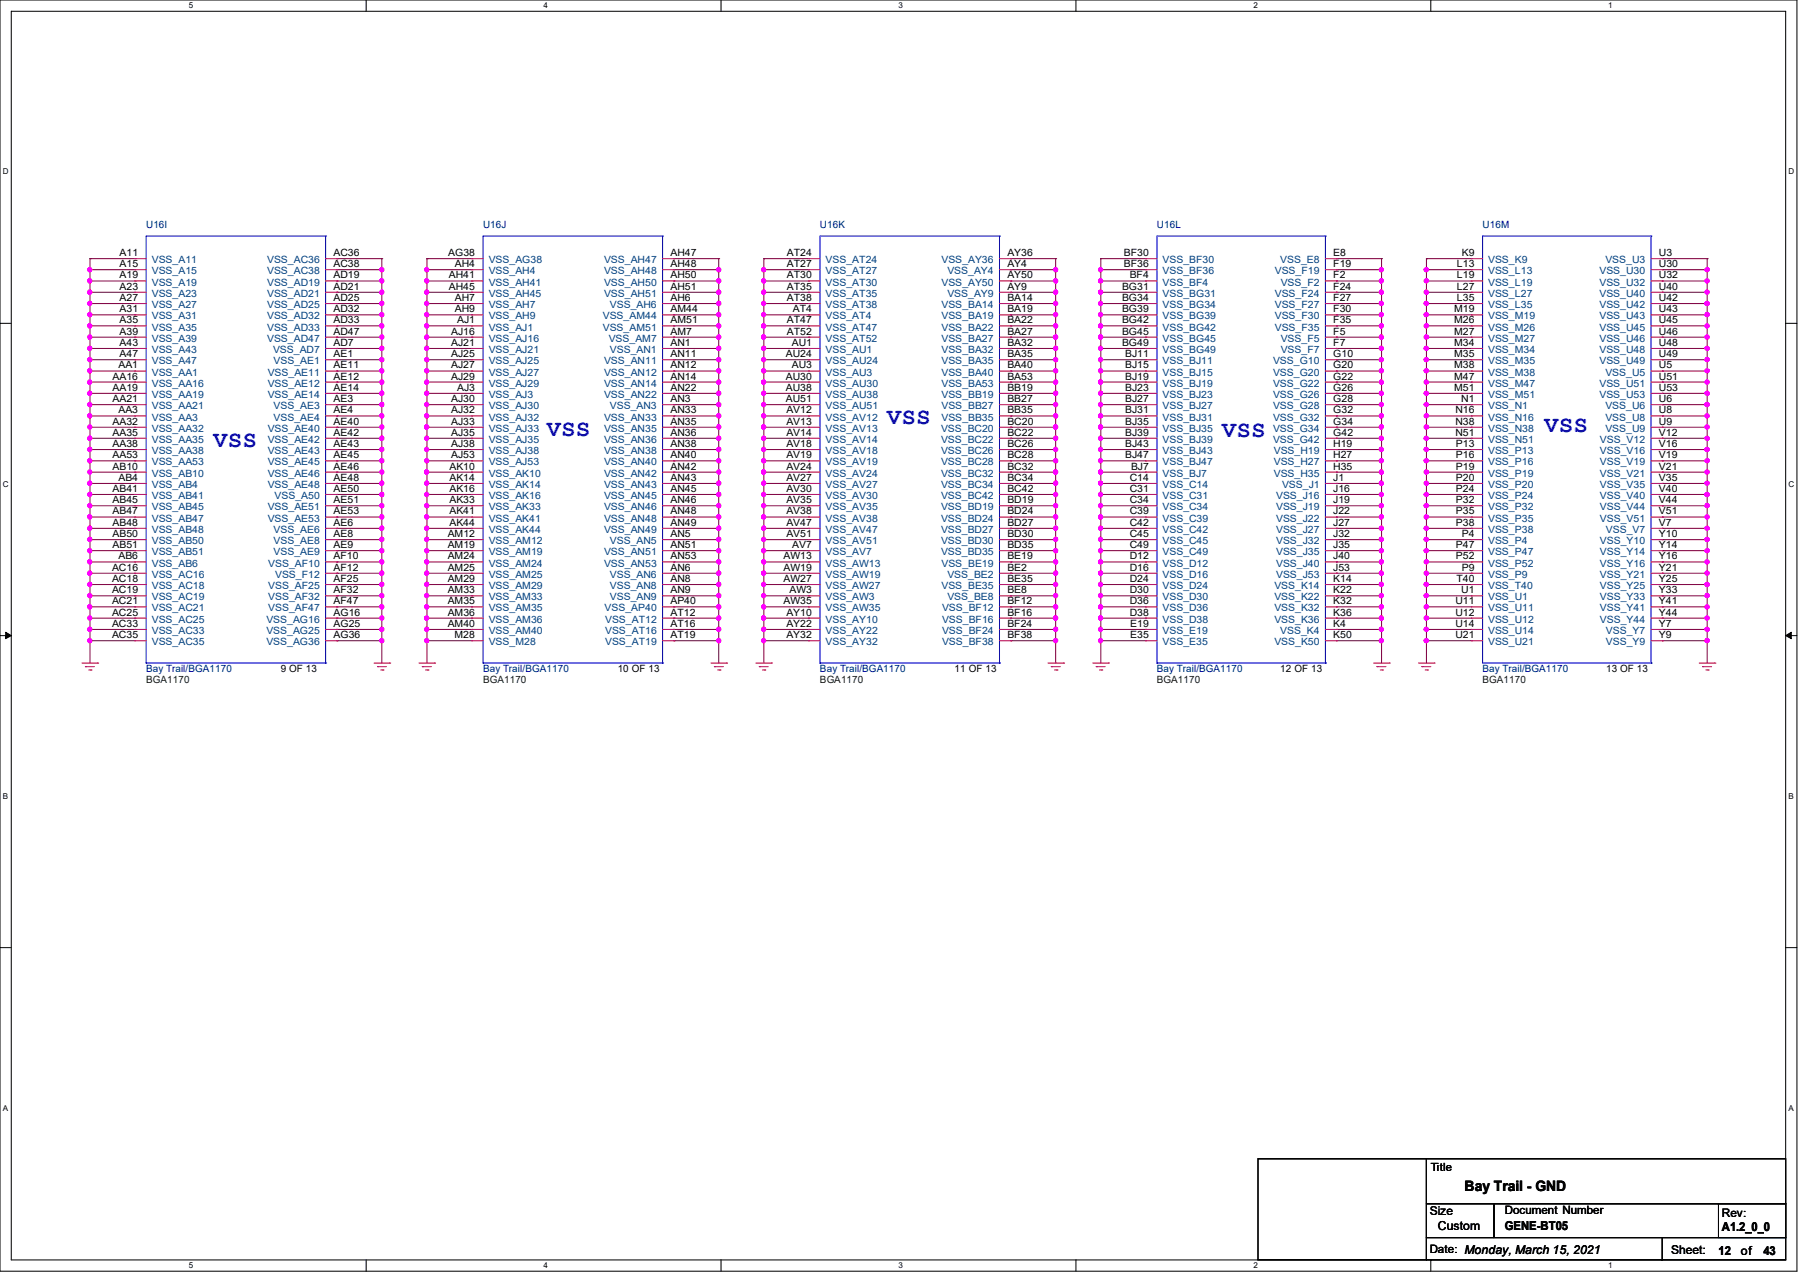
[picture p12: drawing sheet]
<svg xmlns="http://www.w3.org/2000/svg" width="297mm" height="210mm" viewBox="0 0 297 210" stroke-linecap="round" stroke-linejoin="round" font-family="sans-serif">
<defs><g id="words">
<g font-size="3.9" fill="#00f">
<text x="90.3" y="71.9">VSS</text>
<text x="146.5" y="70">VSS</text>
<text x="255" y="71.3">VSS</text>
<text x="35.2" y="73.7">VSS</text>
<text x="201.8" y="72.1">VSS</text>
</g>
<text font-size="2.4" x="241.8" y="196.5">Bay Trail - GND</text>
<g font-size="2">
<text x="236.1" y="200.4">Size</text>
<text x="237.4" y="202.9">Custom</text>
<text x="248.5" y="202.9">GENE-BT05</text>
<text x="284.3" y="203.1">A1.2_0_0</text>
<text x="275.9" y="206.9">Sheet:</text>
<text x="283.7" y="207">12</text>
<text x="287.4" y="207">of</text>
<text x="291.1" y="207">43</text>
</g>
<g font-size="1.9">
<text x="236.2" y="193.3">Title</text>
<text x="248.5" y="200.3">Document Number</text>
<text x="284.3" y="200.7">Rev:</text>
<text x="236.1" y="206.8">Date: Monday, March 15, 2021</text>
</g>
<g font-size="1.7" fill="#000080">
<text x="24.1" y="37.6">U16I</text>
<text x="79.8" y="37.6">U16J</text>
<text x="135.4" y="37.6">U16K</text>
<text x="191" y="37.6">U16L</text>
<text x="244.8" y="37.6">U16M</text>
<text x="24.1" y="110.9">Bay Trail/BGA1170</text>
<text x="79.8" y="110.9">Bay Trail/BGA1170</text>
<text x="135.4" y="110.9">Bay Trail/BGA1170</text>
<text x="191" y="110.9">Bay Trail/BGA1170</text>
<text x="244.8" y="110.9">Bay Trail/BGA1170</text>
</g>
<g font-size="1.7">
<text x="19.7" y="42.2">A11</text>
<text x="19.7" y="44.1">A15</text>
<text x="19.7" y="45.9">A19</text>
<text x="19.7" y="47.8">A23</text>
<text x="55.1" y="44.1">AC38</text>
<text x="55.1" y="42.2">AC36</text>
<text x="55.1" y="45.9">AD19</text>
<text x="55.1" y="47.8">AD21</text>
<text x="74" y="42.2">AG38</text>
<text x="74.1" y="45.9">AH41</text>
<text x="74.1" y="47.8">AH45</text>
<text x="75.1" y="44.1">AH4</text>
<text x="110.7" y="47.8">AH51</text>
<text x="110.7" y="45.9">AH50</text>
<text x="110.7" y="44.1">AH48</text>
<text x="110.7" y="42.2">AH47</text>
<text x="129.9" y="42.2">AT24</text>
<text x="129.9" y="44.1">AT27</text>
<text x="129.9" y="45.9">AT30</text>
<text x="129.9" y="47.8">AT35</text>
<text x="166.3" y="47.8">AY9</text>
<text x="166.3" y="45.9">AY50</text>
<text x="166.3" y="44.1">AY4</text>
<text x="166.3" y="42.2">AY36</text>
<text x="185.2" y="47.8">BG31</text>
<text x="185.5" y="42.2">BF30</text>
<text x="185.5" y="44.1">BF36</text>
<text x="186.5" y="45.9">BF4</text>
<text x="220.1" y="47.8">F24</text>
<text x="220.1" y="45.9">F2</text>
<text x="220.1" y="44.1">F19</text>
<text x="220.1" y="42.2">E8</text>
<text x="240.5" y="44.1">L13</text>
<text x="240.5" y="45.9">L19</text>
<text x="240.5" y="47.8">L27</text>
<text x="241.3" y="42.2">K9</text>
<text x="273.9" y="42.2">U3</text>
<text x="273.9" y="44.1">U30</text>
<text x="273.9" y="47.8">U40</text>
<text x="273.9" y="45.9">U32</text>
<text x="19.7" y="49.7">A27</text>
<text x="19.7" y="51.5">A31</text>
<text x="19.7" y="53.3">A35</text>
<text x="55.1" y="49.7">AD25</text>
<text x="55.1" y="51.5">AD32</text>
<text x="55.1" y="53.3">AD33</text>
<text x="75.1" y="51.5">AH9</text>
<text x="75.1" y="49.7">AH7</text>
<text x="75.5" y="53.3">AJ1</text>
<text x="110.7" y="51.5">AM44</text>
<text x="110.7" y="53.3">AM51</text>
<text x="110.7" y="49.7">AH6</text>
<text x="129.9" y="49.7">AT38</text>
<text x="129.9" y="53.3">AT47</text>
<text x="130.9" y="51.5">AT4</text>
<text x="166.3" y="51.5">BA19</text>
<text x="166.3" y="53.3">BA22</text>
<text x="166.3" y="49.7">BA14</text>
<text x="185.2" y="49.7">BG34</text>
<text x="185.2" y="53.3">BG42</text>
<text x="185.2" y="51.5">BG39</text>
<text x="220.1" y="53.3">F35</text>
<text x="220.1" y="51.5">F30</text>
<text x="220.1" y="49.7">F27</text>
<text x="240.1" y="53.3">M26</text>
<text x="240.1" y="51.5">M19</text>
<text x="240.5" y="49.7">L35</text>
<text x="273.9" y="49.7">U42</text>
<text x="273.9" y="53.3">U45</text>
<text x="273.9" y="51.5">U43</text>
<text x="19.7" y="57.1">A43</text>
<text x="19.7" y="55.2">A39</text>
<text x="19.7" y="58.9">A47</text>
<text x="55.1" y="57.1">AD7</text>
<text x="55.1" y="55.2">AD47</text>
<text x="55.1" y="58.9">AE1</text>
<text x="74.5" y="58.9">AJ25</text>
<text x="74.5" y="55.2">AJ16</text>
<text x="74.5" y="57.1">AJ21</text>
<text x="110.7" y="58.9">AN11</text>
<text x="110.7" y="55.2">AM7</text>
<text x="110.7" y="57.1">AN1</text>
<text x="129.7" y="58.9">AU24</text>
<text x="129.9" y="55.2">AT52</text>
<text x="130.7" y="57.1">AU1</text>
<text x="166.3" y="58.9">BA35</text>
<text x="166.3" y="55.2">BA27</text>
<text x="166.3" y="57.1">BA32</text>
<text x="185.2" y="57.1">BG49</text>
<text x="185.2" y="55.2">BG45</text>
<text x="185.8" y="58.9">BJ11</text>
<text x="220.1" y="57.1">F7</text>
<text x="220.1" y="55.2">F5</text>
<text x="220.1" y="58.9">G10</text>
<text x="240.1" y="57.1">M34</text>
<text x="240.1" y="55.2">M27</text>
<text x="240.1" y="58.9">M35</text>
<text x="273.9" y="55.2">U46</text>
<text x="273.9" y="57.1">U48</text>
<text x="273.9" y="58.9">U49</text>
<text x="18.6" y="62.6">AA16</text>
<text x="18.6" y="64.5">AA19</text>
<text x="19.6" y="60.8">AA1</text>
<text x="55.1" y="62.6">AE12</text>
<text x="55.1" y="60.8">AE11</text>
<text x="55.1" y="64.5">AE14</text>
<text x="74.5" y="60.8">AJ27</text>
<text x="74.5" y="62.6">AJ29</text>
<text x="75.5" y="64.5">AJ3</text>
<text x="110.7" y="64.5">AN22</text>
<text x="110.7" y="60.8">AN12</text>
<text x="110.7" y="62.6">AN14</text>
<text x="129.7" y="62.6">AU30</text>
<text x="129.7" y="64.5">AU38</text>
<text x="130.7" y="60.8">AU3</text>
<text x="166.3" y="64.5">BB19</text>
<text x="166.3" y="60.8">BA40</text>
<text x="166.3" y="62.6">BA53</text>
<text x="185.8" y="62.6">BJ19</text>
<text x="185.8" y="60.8">BJ15</text>
<text x="185.8" y="64.5">BJ23</text>
<text x="220.1" y="62.6">G22</text>
<text x="220.1" y="60.8">G20</text>
<text x="220.1" y="64.5">G26</text>
<text x="240.1" y="62.6">M47</text>
<text x="240.1" y="60.8">M38</text>
<text x="240.1" y="64.5">M51</text>
<text x="273.9" y="62.6">U51</text>
<text x="273.9" y="60.8">U5</text>
<text x="273.9" y="64.5">U53</text>
<text x="18.6" y="66.3">AA21</text>
<text x="18.6" y="70.1">AA32</text>
<text x="18.6" y="71.9">AA35</text>
<text x="19.6" y="68.2">AA3</text>
<text x="55.1" y="68.2">AE4</text>
<text x="55.1" y="66.3">AE3</text>
<text x="55.1" y="70.1">AE40</text>
<text x="55.1" y="71.9">AE42</text>
<text x="74.5" y="70.1">AJ33</text>
<text x="74.5" y="71.9">AJ35</text>
<text x="74.5" y="68.2">AJ32</text>
<text x="74.5" y="66.3">AJ30</text>
<text x="110.7" y="70.1">AN35</text>
<text x="110.7" y="71.9">AN36</text>
<text x="110.7" y="68.2">AN33</text>
<text x="110.7" y="66.3">AN3</text>
<text x="129.7" y="66.3">AU51</text>
<text x="129.8" y="68.2">AV12</text>
<text x="129.8" y="71.9">AV14</text>
<text x="129.8" y="70.1">AV13</text>
<text x="166.3" y="70.1">BC20</text>
<text x="166.3" y="71.9">BC22</text>
<text x="166.3" y="68.2">BB35</text>
<text x="166.3" y="66.3">BB27</text>
<text x="185.8" y="71.9">BJ39</text>
<text x="185.8" y="70.1">BJ35</text>
<text x="185.8" y="68.2">BJ31</text>
<text x="185.8" y="66.3">BJ27</text>
<text x="220.1" y="66.3">G28</text>
<text x="220.1" y="68.2">G32</text>
<text x="220.1" y="71.9">G42</text>
<text x="220.1" y="70.1">G34</text>
<text x="240.3" y="68.2">N16</text>
<text x="240.3" y="71.9">N51</text>
<text x="240.3" y="70.1">N38</text>
<text x="241.3" y="66.3">N1</text>
<text x="273.9" y="66.3">U6</text>
<text x="273.9" y="68.2">U8</text>
<text x="273.9" y="71.9">V12</text>
<text x="273.9" y="70.1">U9</text>
<text x="18.6" y="75.6">AA53</text>
<text x="18.6" y="73.7">AA38</text>
<text x="18.6" y="77.5">AB10</text>
<text x="55.1" y="73.7">AE43</text>
<text x="55.1" y="75.6">AE45</text>
<text x="55.1" y="77.5">AE46</text>
<text x="74.2" y="77.5">AK10</text>
<text x="74.5" y="73.7">AJ38</text>
<text x="74.5" y="75.6">AJ53</text>
<text x="110.7" y="77.5">AN42</text>
<text x="110.7" y="73.7">AN38</text>
<text x="110.7" y="75.6">AN40</text>
<text x="129.8" y="75.6">AV19</text>
<text x="129.8" y="73.7">AV18</text>
<text x="129.8" y="77.5">AV24</text>
<text x="166.3" y="77.5">BC32</text>
<text x="166.3" y="73.7">BC26</text>
<text x="166.3" y="75.6">BC28</text>
<text x="185.8" y="75.6">BJ47</text>
<text x="185.8" y="73.7">BJ43</text>
<text x="186.7" y="77.5">BJ7</text>
<text x="220.1" y="75.6">H27</text>
<text x="220.1" y="73.7">H19</text>
<text x="220.1" y="77.5">H35</text>
<text x="240.4" y="75.6">P16</text>
<text x="240.4" y="73.7">P13</text>
<text x="240.4" y="77.5">P19</text>
<text x="273.9" y="75.6">V19</text>
<text x="273.9" y="73.7">V16</text>
<text x="273.9" y="77.5">V21</text>
<text x="18.6" y="81.2">AB41</text>
<text x="18.6" y="83">AB45</text>
<text x="19.6" y="79.3">AB4</text>
<text x="55.1" y="79.3">AE48</text>
<text x="55.1" y="81.2">AE50</text>
<text x="55.1" y="83">AE51</text>
<text x="74.2" y="83">AK33</text>
<text x="74.2" y="81.2">AK16</text>
<text x="74.2" y="79.3">AK14</text>
<text x="110.7" y="83">AN46</text>
<text x="110.7" y="81.2">AN45</text>
<text x="110.7" y="79.3">AN43</text>
<text x="129.8" y="79.3">AV27</text>
<text x="129.8" y="81.2">AV30</text>
<text x="129.8" y="83">AV35</text>
<text x="166.3" y="83">BD19</text>
<text x="166.3" y="81.2">BC42</text>
<text x="166.3" y="79.3">BC34</text>
<text x="186.5" y="79.3">C14</text>
<text x="186.5" y="81.2">C31</text>
<text x="186.5" y="83">C34</text>
<text x="220.1" y="79.3">J1</text>
<text x="220.1" y="81.2">J16</text>
<text x="220.1" y="83">J19</text>
<text x="240.4" y="79.3">P20</text>
<text x="240.4" y="81.2">P24</text>
<text x="240.4" y="83">P32</text>
<text x="273.9" y="79.3">V35</text>
<text x="273.9" y="81.2">V40</text>
<text x="273.9" y="83">V44</text>
<text x="18.6" y="84.9">AB47</text>
<text x="18.6" y="86.7">AB48</text>
<text x="18.6" y="88.6">AB50</text>
<text x="55.1" y="84.9">AE53</text>
<text x="55.1" y="86.7">AE6</text>
<text x="55.1" y="88.6">AE8</text>
<text x="73.9" y="88.6">AM12</text>
<text x="74.2" y="84.9">AK41</text>
<text x="74.2" y="86.7">AK44</text>
<text x="110.7" y="88.6">AN5</text>
<text x="110.7" y="84.9">AN48</text>
<text x="110.7" y="86.7">AN49</text>
<text x="129.8" y="86.7">AV47</text>
<text x="129.8" y="84.9">AV38</text>
<text x="129.8" y="88.6">AV51</text>
<text x="166.3" y="88.6">BD30</text>
<text x="166.3" y="84.9">BD24</text>
<text x="166.3" y="86.7">BD27</text>
<text x="186.5" y="86.7">C42</text>
<text x="186.5" y="84.9">C39</text>
<text x="186.5" y="88.6">C45</text>
<text x="220.1" y="86.7">J27</text>
<text x="220.1" y="84.9">J22</text>
<text x="220.1" y="88.6">J32</text>
<text x="240.4" y="86.7">P38</text>
<text x="240.4" y="84.9">P35</text>
<text x="241.3" y="88.6">P4</text>
<text x="273.9" y="86.7">V7</text>
<text x="273.9" y="84.9">V51</text>
<text x="273.9" y="88.6">Y10</text>
<text x="18.5" y="94.1">AC16</text>
<text x="18.6" y="90.4">AB51</text>
<text x="19.6" y="92.3">AB6</text>
<text x="55.1" y="90.4">AE9</text>
<text x="55.1" y="92.3">AF10</text>
<text x="55.1" y="94.1">AF12</text>
<text x="73.9" y="94.1">AM25</text>
<text x="73.9" y="92.3">AM24</text>
<text x="73.9" y="90.4">AM19</text>
<text x="110.7" y="94.1">AN6</text>
<text x="110.7" y="92.3">AN53</text>
<text x="110.7" y="90.4">AN51</text>
<text x="129.4" y="92.3">AW13</text>
<text x="129.4" y="94.1">AW19</text>
<text x="130.8" y="90.4">AV7</text>
<text x="166.3" y="94.1">BE2</text>
<text x="166.3" y="92.3">BE19</text>
<text x="166.3" y="90.4">BD35</text>
<text x="186.5" y="90.4">C49</text>
<text x="186.5" y="92.3">D12</text>
<text x="186.5" y="94.1">D16</text>
<text x="220.1" y="90.4">J35</text>
<text x="220.1" y="92.3">J40</text>
<text x="220.1" y="94.1">J53</text>
<text x="240.4" y="90.4">P47</text>
<text x="240.4" y="92.3">P52</text>
<text x="241.3" y="94.1">P9</text>
<text x="273.9" y="90.4">Y14</text>
<text x="273.9" y="92.3">Y16</text>
<text x="273.9" y="94.1">Y21</text>
<text x="18.5" y="96">AC18</text>
<text x="18.5" y="97.9">AC19</text>
<text x="18.5" y="99.7">AC21</text>
<text x="18.5" y="101.6">AC25</text>
<text x="55.1" y="96">AF25</text>
<text x="55.1" y="97.9">AF32</text>
<text x="55.1" y="99.7">AF47</text>
<text x="55.1" y="101.6">AG16</text>
<text x="73.9" y="101.6">AM36</text>
<text x="73.9" y="99.7">AM35</text>
<text x="73.9" y="97.9">AM33</text>
<text x="73.9" y="96">AM29</text>
<text x="110.7" y="101.6">AT12</text>
<text x="110.7" y="99.7">AP40</text>
<text x="110.7" y="97.9">AN9</text>
<text x="110.7" y="96">AN8</text>
<text x="129.4" y="96">AW27</text>
<text x="129.4" y="99.7">AW35</text>
<text x="129.8" y="101.6">AY10</text>
<text x="130.3" y="97.9">AW3</text>
<text x="166.3" y="101.6">BF16</text>
<text x="166.3" y="99.7">BF12</text>
<text x="166.3" y="97.9">BE8</text>
<text x="166.3" y="96">BE35</text>
<text x="186.5" y="96">D24</text>
<text x="186.5" y="97.9">D30</text>
<text x="186.5" y="99.7">D36</text>
<text x="186.5" y="101.6">D38</text>
<text x="220.1" y="96">K14</text>
<text x="220.1" y="97.9">K22</text>
<text x="220.1" y="99.7">K32</text>
<text x="220.1" y="101.6">K36</text>
<text x="240.3" y="99.7">U11</text>
<text x="240.3" y="101.6">U12</text>
<text x="240.4" y="96">T40</text>
<text x="241.3" y="97.9">U1</text>
<text x="273.9" y="96">Y25</text>
<text x="273.9" y="97.9">Y33</text>
<text x="273.9" y="99.7">Y41</text>
<text x="273.9" y="101.6">Y44</text>
<text x="18.5" y="103.4">AC33</text>
<text x="18.5" y="105.3">AC35</text>
<text x="55.1" y="103.4">AG25</text>
<text x="55.1" y="105.3">AG36</text>
<text x="73.9" y="103.4">AM40</text>
<text x="75.1" y="105.3">M28</text>
<text x="110.7" y="103.4">AT16</text>
<text x="110.7" y="105.3">AT19</text>
<text x="129.8" y="105.3">AY32</text>
<text x="129.8" y="103.4">AY22</text>
<text x="166.3" y="103.4">BF24</text>
<text x="166.3" y="105.3">BF38</text>
<text x="186.6" y="105.3">E35</text>
<text x="186.6" y="103.4">E19</text>
<text x="220.1" y="105.3">K50</text>
<text x="220.1" y="103.4">K4</text>
<text x="240.3" y="105.3">U21</text>
<text x="240.3" y="103.4">U14</text>
<text x="273.9" y="105.3">Y9</text>
<text x="273.9" y="103.4">Y7</text>
<text x="46.4" y="110.9">9 OF 13</text>
<text x="102" y="110.9">10 OF 13</text>
<text x="157.6" y="110.9">11 OF 13</text>
<text x="211.4" y="110.9">12 OF 13</text>
<text x="265.2" y="110.9">13 OF 13</text>
</g>
<g font-size="1.7" fill="#004080">
<text x="25.1" y="43.4">VSS_A11</text>
<text x="25.1" y="45.3">VSS_A15</text>
<text x="25.1" y="47.1">VSS_A19</text>
<text x="44.1" y="45.3">VSS_AC38</text>
<text x="44.1" y="43.4">VSS_AC36</text>
<text x="44.1" y="47.1">VSS_AD19</text>
<text x="80.7" y="47.1">VSS_AH41</text>
<text x="80.7" y="45.3">VSS_AH4</text>
<text x="80.7" y="43.4">VSS_AG38</text>
<text x="99.7" y="47.1">VSS_AH50</text>
<text x="99.7" y="45.3">VSS_AH48</text>
<text x="99.7" y="43.4">VSS_AH47</text>
<text x="136.3" y="43.4">VSS_AT24</text>
<text x="136.3" y="45.3">VSS_AT27</text>
<text x="136.3" y="47.1">VSS_AT30</text>
<text x="155.4" y="47.1">VSS_AY50</text>
<text x="155.4" y="43.4">VSS_AY36</text>
<text x="156.4" y="45.3">VSS_AY4</text>
<text x="191.9" y="43.4">VSS_BF30</text>
<text x="191.9" y="45.3">VSS_BF36</text>
<text x="191.9" y="47.1">VSS_BF4</text>
<text x="210.5" y="45.3">VSS_F19</text>
<text x="211.4" y="43.4">VSS_E8</text>
<text x="211.4" y="47.1">VSS_F2</text>
<text x="245.7" y="45.3">VSS_L13</text>
<text x="245.7" y="47.1">VSS_L19</text>
<text x="245.7" y="43.4">VSS_K9</text>
<text x="264.1" y="45.3">VSS_U30</text>
<text x="264.1" y="47.1">VSS_U32</text>
<text x="265" y="43.4">VSS_U3</text>
<text x="25.1" y="49">VSS_A23</text>
<text x="25.1" y="50.8">VSS_A27</text>
<text x="25.1" y="52.7">VSS_A31</text>
<text x="44.1" y="49">VSS_AD21</text>
<text x="44.1" y="50.8">VSS_AD25</text>
<text x="44.1" y="52.7">VSS_AD32</text>
<text x="80.7" y="52.7">VSS_AH9</text>
<text x="80.7" y="50.8">VSS_AH7</text>
<text x="80.7" y="49">VSS_AH45</text>
<text x="99.5" y="52.7">VSS_AM44</text>
<text x="99.7" y="49">VSS_AH51</text>
<text x="100.7" y="50.8">VSS_AH6</text>
<text x="136.3" y="49">VSS_AT35</text>
<text x="136.3" y="50.8">VSS_AT38</text>
<text x="136.3" y="52.7">VSS_AT4</text>
<text x="155.4" y="52.7">VSS_BA19</text>
<text x="155.4" y="50.8">VSS_BA14</text>
<text x="156.4" y="49">VSS_AY9</text>
<text x="191.9" y="49">VSS_BG31</text>
<text x="191.9" y="50.8">VSS_BG34</text>
<text x="191.9" y="52.7">VSS_BG39</text>
<text x="210.5" y="52.7">VSS_F30</text>
<text x="210.5" y="50.8">VSS_F27</text>
<text x="210.5" y="49">VSS_F24</text>
<text x="245.7" y="49">VSS_L27</text>
<text x="245.7" y="50.8">VSS_L35</text>
<text x="245.7" y="52.7">VSS_M19</text>
<text x="264.1" y="50.8">VSS_U42</text>
<text x="264.1" y="52.7">VSS_U43</text>
<text x="264.1" y="49">VSS_U40</text>
<text x="25.1" y="54.5">VSS_A35</text>
<text x="25.1" y="58.3">VSS_A43</text>
<text x="25.1" y="56.4">VSS_A39</text>
<text x="44.1" y="54.5">VSS_AD33</text>
<text x="44.1" y="56.4">VSS_AD47</text>
<text x="45.1" y="58.3">VSS_AD7</text>
<text x="80.7" y="56.4">VSS_AJ16</text>
<text x="80.7" y="58.3">VSS_AJ21</text>
<text x="80.7" y="54.5">VSS_AJ1</text>
<text x="99.5" y="54.5">VSS_AM51</text>
<text x="100.5" y="56.4">VSS_AM7</text>
<text x="100.7" y="58.3">VSS_AN1</text>
<text x="136.3" y="54.5">VSS_AT47</text>
<text x="136.3" y="58.3">VSS_AU1</text>
<text x="136.3" y="56.4">VSS_AT52</text>
<text x="155.4" y="56.4">VSS_BA27</text>
<text x="155.4" y="58.3">VSS_BA32</text>
<text x="155.4" y="54.5">VSS_BA22</text>
<text x="191.9" y="54.5">VSS_BG42</text>
<text x="191.9" y="58.3">VSS_BG49</text>
<text x="191.9" y="56.4">VSS_BG45</text>
<text x="210.5" y="54.5">VSS_F35</text>
<text x="211.4" y="58.3">VSS_F7</text>
<text x="211.4" y="56.4">VSS_F5</text>
<text x="245.7" y="54.5">VSS_M26</text>
<text x="245.7" y="58.3">VSS_M34</text>
<text x="245.7" y="56.4">VSS_M27</text>
<text x="264.1" y="54.5">VSS_U45</text>
<text x="264.1" y="56.4">VSS_U46</text>
<text x="264.1" y="58.3">VSS_U48</text>
<text x="25.1" y="60.1">VSS_A47</text>
<text x="25.1" y="63.8">VSS_AA16</text>
<text x="25.1" y="62">VSS_AA1</text>
<text x="25.1" y="65.7">VSS_AA19</text>
<text x="44.2" y="63.8">VSS_AE12</text>
<text x="44.2" y="62">VSS_AE11</text>
<text x="44.2" y="65.7">VSS_AE14</text>
<text x="45.2" y="60.1">VSS_AE1</text>
<text x="80.7" y="65.7">VSS_AJ3</text>
<text x="80.7" y="62">VSS_AJ27</text>
<text x="80.7" y="63.8">VSS_AJ29</text>
<text x="80.7" y="60.1">VSS_AJ25</text>
<text x="99.7" y="65.7">VSS_AN22</text>
<text x="99.7" y="62">VSS_AN12</text>
<text x="99.7" y="63.8">VSS_AN14</text>
<text x="99.7" y="60.1">VSS_AN11</text>
<text x="136.3" y="60.1">VSS_AU24</text>
<text x="136.3" y="63.8">VSS_AU30</text>
<text x="136.3" y="62">VSS_AU3</text>
<text x="136.3" y="65.7">VSS_AU38</text>
<text x="155.4" y="65.7">VSS_BB19</text>
<text x="155.4" y="62">VSS_BA40</text>
<text x="155.4" y="63.8">VSS_BA53</text>
<text x="155.4" y="60.1">VSS_BA35</text>
<text x="191.9" y="60.1">VSS_BJ11</text>
<text x="191.9" y="63.8">VSS_BJ19</text>
<text x="191.9" y="62">VSS_BJ15</text>
<text x="191.9" y="65.7">VSS_BJ23</text>
<text x="210.2" y="60.1">VSS_G10</text>
<text x="210.2" y="63.8">VSS_G22</text>
<text x="210.2" y="62">VSS_G20</text>
<text x="210.2" y="65.7">VSS_G26</text>
<text x="245.7" y="60.1">VSS_M35</text>
<text x="245.7" y="63.8">VSS_M47</text>
<text x="245.7" y="62">VSS_M38</text>
<text x="245.7" y="65.7">VSS_M51</text>
<text x="264.1" y="63.8">VSS_U51</text>
<text x="264.1" y="65.7">VSS_U53</text>
<text x="264.1" y="60.1">VSS_U49</text>
<text x="265" y="62">VSS_U5</text>
<text x="25.1" y="69.4">VSS_AA3</text>
<text x="25.1" y="67.5">VSS_AA21</text>
<text x="25.1" y="71.2">VSS_AA32</text>
<text x="44.2" y="71.2">VSS_AE40</text>
<text x="45.2" y="69.4">VSS_AE4</text>
<text x="45.2" y="67.5">VSS_AE3</text>
<text x="80.7" y="71.2">VSS_AJ33</text>
<text x="80.7" y="69.4">VSS_AJ32</text>
<text x="80.7" y="67.5">VSS_AJ30</text>
<text x="99.7" y="71.2">VSS_AN35</text>
<text x="99.7" y="69.4">VSS_AN33</text>
<text x="100.7" y="67.5">VSS_AN3</text>
<text x="136.3" y="67.5">VSS_AU51</text>
<text x="136.3" y="69.4">VSS_AV12</text>
<text x="136.3" y="71.2">VSS_AV13</text>
<text x="155.4" y="71.2">VSS_BC20</text>
<text x="155.4" y="69.4">VSS_BB35</text>
<text x="155.4" y="67.5">VSS_BB27</text>
<text x="191.9" y="71.2">VSS_BJ35</text>
<text x="191.9" y="69.4">VSS_BJ31</text>
<text x="191.9" y="67.5">VSS_BJ27</text>
<text x="210.2" y="67.5">VSS_G28</text>
<text x="210.2" y="69.4">VSS_G32</text>
<text x="210.2" y="71.2">VSS_G34</text>
<text x="245.7" y="67.5">VSS_N1</text>
<text x="245.7" y="69.4">VSS_N16</text>
<text x="245.7" y="71.2">VSS_N38</text>
<text x="265" y="67.5">VSS_U6</text>
<text x="265" y="69.4">VSS_U8</text>
<text x="265" y="71.2">VSS_U9</text>
<text x="25.1" y="73.1">VSS_AA35</text>
<text x="25.1" y="76.8">VSS_AA53</text>
<text x="25.1" y="74.9">VSS_AA38</text>
<text x="44.2" y="73.1">VSS_AE42</text>
<text x="44.2" y="74.9">VSS_AE43</text>
<text x="44.2" y="76.8">VSS_AE45</text>
<text x="80.7" y="74.9">VSS_AJ38</text>
<text x="80.7" y="76.8">VSS_AJ53</text>
<text x="80.7" y="73.1">VSS_AJ35</text>
<text x="99.7" y="74.9">VSS_AN38</text>
<text x="99.7" y="76.8">VSS_AN40</text>
<text x="99.7" y="73.1">VSS_AN36</text>
<text x="136.3" y="73.1">VSS_AV14</text>
<text x="136.3" y="76.8">VSS_AV19</text>
<text x="136.3" y="74.9">VSS_AV18</text>
<text x="155.4" y="74.9">VSS_BC26</text>
<text x="155.4" y="76.8">VSS_BC28</text>
<text x="155.4" y="73.1">VSS_BC22</text>
<text x="191.9" y="76.8">VSS_BJ47</text>
<text x="191.9" y="74.9">VSS_BJ43</text>
<text x="191.9" y="73.1">VSS_BJ39</text>
<text x="210.2" y="73.1">VSS_G42</text>
<text x="210.3" y="76.8">VSS_H27</text>
<text x="210.3" y="74.9">VSS_H19</text>
<text x="245.7" y="73.1">VSS_N51</text>
<text x="245.7" y="76.8">VSS_P16</text>
<text x="245.7" y="74.9">VSS_P13</text>
<text x="264.2" y="73.1">VSS_V12</text>
<text x="264.2" y="76.8">VSS_V19</text>
<text x="264.2" y="74.9">VSS_V16</text>
<text x="25.1" y="78.7">VSS_AB10</text>
<text x="25.1" y="80.5">VSS_AB4</text>
<text x="25.1" y="82.3">VSS_AB41</text>
<text x="44.2" y="78.7">VSS_AE46</text>
<text x="44.2" y="80.5">VSS_AE48</text>
<text x="45.3" y="82.3">VSS_A50</text>
<text x="80.7" y="82.3">VSS_AK16</text>
<text x="80.7" y="80.5">VSS_AK14</text>
<text x="80.7" y="78.7">VSS_AK10</text>
<text x="99.7" y="82.3">VSS_AN45</text>
<text x="99.7" y="80.5">VSS_AN43</text>
<text x="99.7" y="78.7">VSS_AN42</text>
<text x="136.3" y="78.7">VSS_AV24</text>
<text x="136.3" y="80.5">VSS_AV27</text>
<text x="136.3" y="82.3">VSS_AV30</text>
<text x="155.4" y="82.3">VSS_BC42</text>
<text x="155.4" y="80.5">VSS_BC34</text>
<text x="155.4" y="78.7">VSS_BC32</text>
<text x="191.9" y="80.5">VSS_C14</text>
<text x="191.9" y="82.3">VSS_C31</text>
<text x="191.9" y="78.7">VSS_BJ7</text>
<text x="210.3" y="78.7">VSS_H35</text>
<text x="210.7" y="82.3">VSS_J16</text>
<text x="211.7" y="80.5">VSS_J1</text>
<text x="245.7" y="78.7">VSS_P19</text>
<text x="245.7" y="80.5">VSS_P20</text>
<text x="245.7" y="82.3">VSS_P24</text>
<text x="264.2" y="78.7">VSS_V21</text>
<text x="264.2" y="80.5">VSS_V35</text>
<text x="264.2" y="82.3">VSS_V40</text>
<text x="25.1" y="84.2">VSS_AB45</text>
<text x="25.1" y="86.1">VSS_AB47</text>
<text x="25.1" y="87.9">VSS_AB48</text>
<text x="25.1" y="89.8">VSS_AB50</text>
<text x="44.2" y="84.2">VSS_AE51</text>
<text x="44.2" y="86.1">VSS_AE53</text>
<text x="45.2" y="87.9">VSS_AE6</text>
<text x="45.2" y="89.8">VSS_AE8</text>
<text x="80.7" y="89.8">VSS_AM12</text>
<text x="80.7" y="86.1">VSS_AK41</text>
<text x="80.7" y="87.9">VSS_AK44</text>
<text x="80.7" y="84.2">VSS_AK33</text>
<text x="99.7" y="86.1">VSS_AN48</text>
<text x="99.7" y="87.9">VSS_AN49</text>
<text x="99.7" y="84.2">VSS_AN46</text>
<text x="100.7" y="89.8">VSS_AN5</text>
<text x="136.3" y="84.2">VSS_AV35</text>
<text x="136.3" y="87.9">VSS_AV47</text>
<text x="136.3" y="86.1">VSS_AV38</text>
<text x="136.3" y="89.8">VSS_AV51</text>
<text x="155.4" y="89.8">VSS_BD30</text>
<text x="155.4" y="86.1">VSS_BD24</text>
<text x="155.4" y="87.9">VSS_BD27</text>
<text x="155.4" y="84.2">VSS_BD19</text>
<text x="191.9" y="84.2">VSS_C34</text>
<text x="191.9" y="87.9">VSS_C42</text>
<text x="191.9" y="86.1">VSS_C39</text>
<text x="191.9" y="89.8">VSS_C45</text>
<text x="210.7" y="84.2">VSS_J19</text>
<text x="210.7" y="87.9">VSS_J27</text>
<text x="210.7" y="86.1">VSS_J22</text>
<text x="210.7" y="89.8">VSS_J32</text>
<text x="245.7" y="84.2">VSS_P32</text>
<text x="245.7" y="87.9">VSS_P38</text>
<text x="245.7" y="86.1">VSS_P35</text>
<text x="245.7" y="89.8">VSS_P4</text>
<text x="264.2" y="84.2">VSS_V44</text>
<text x="264.2" y="86.1">VSS_V51</text>
<text x="264.2" y="89.8">VSS_Y10</text>
<text x="265.1" y="87.9">VSS_V7</text>
<text x="25.1" y="91.6">VSS_AB51</text>
<text x="25.1" y="93.5">VSS_AB6</text>
<text x="25.1" y="95.3">VSS_AC16</text>
<text x="44.3" y="93.5">VSS_AF10</text>
<text x="45.2" y="91.6">VSS_AE9</text>
<text x="45.4" y="95.3">VSS_F12</text>
<text x="80.7" y="95.3">VSS_AM25</text>
<text x="80.7" y="93.5">VSS_AM24</text>
<text x="80.7" y="91.6">VSS_AM19</text>
<text x="99.7" y="93.5">VSS_AN53</text>
<text x="99.7" y="91.6">VSS_AN51</text>
<text x="100.7" y="95.3">VSS_AN6</text>
<text x="136.3" y="91.6">VSS_AV7</text>
<text x="136.3" y="93.5">VSS_AW13</text>
<text x="136.3" y="95.3">VSS_AW19</text>
<text x="155.4" y="91.6">VSS_BD35</text>
<text x="155.4" y="93.5">VSS_BE19</text>
<text x="156.4" y="95.3">VSS_BE2</text>
<text x="191.9" y="91.6">VSS_C49</text>
<text x="191.9" y="93.5">VSS_D12</text>
<text x="191.9" y="95.3">VSS_D16</text>
<text x="210.7" y="91.6">VSS_J35</text>
<text x="210.7" y="93.5">VSS_J40</text>
<text x="210.7" y="95.3">VSS_J53</text>
<text x="245.7" y="91.6">VSS_P47</text>
<text x="245.7" y="93.5">VSS_P52</text>
<text x="245.7" y="95.3">VSS_P9</text>
<text x="264.2" y="91.6">VSS_Y14</text>
<text x="264.2" y="93.5">VSS_Y16</text>
<text x="264.2" y="95.3">VSS_Y21</text>
<text x="25.1" y="97.2">VSS_AC18</text>
<text x="25.1" y="99.1">VSS_AC19</text>
<text x="25.1" y="100.9">VSS_AC21</text>
<text x="44.3" y="97.2">VSS_AF25</text>
<text x="44.3" y="99.1">VSS_AF32</text>
<text x="44.3" y="100.9">VSS_AF47</text>
<text x="80.7" y="100.9">VSS_AM35</text>
<text x="80.7" y="99.1">VSS_AM33</text>
<text x="80.7" y="97.2">VSS_AM29</text>
<text x="99.8" y="100.9">VSS_AP40</text>
<text x="100.7" y="99.1">VSS_AN9</text>
<text x="100.7" y="97.2">VSS_AN8</text>
<text x="136.3" y="97.2">VSS_AW27</text>
<text x="136.3" y="100.9">VSS_AW35</text>
<text x="136.3" y="99.1">VSS_AW3</text>
<text x="155.4" y="97.2">VSS_BE35</text>
<text x="155.5" y="100.9">VSS_BF12</text>
<text x="156.4" y="99.1">VSS_BE8</text>
<text x="191.9" y="97.2">VSS_D24</text>
<text x="191.9" y="99.1">VSS_D30</text>
<text x="191.9" y="100.9">VSS_D36</text>
<text x="210.4" y="97.2">VSS_K14</text>
<text x="210.4" y="99.1">VSS_K22</text>
<text x="210.4" y="100.9">VSS_K32</text>
<text x="245.7" y="97.2">VSS_T40</text>
<text x="245.7" y="99.1">VSS_U1</text>
<text x="245.7" y="100.9">VSS_U11</text>
<text x="264.2" y="97.2">VSS_Y25</text>
<text x="264.2" y="99.1">VSS_Y33</text>
<text x="264.2" y="100.9">VSS_Y41</text>
<text x="25.1" y="102.7">VSS_AC25</text>
<text x="25.1" y="104.6">VSS_AC33</text>
<text x="25.1" y="106.5">VSS_AC35</text>
<text x="44" y="102.7">VSS_AG16</text>
<text x="44" y="104.6">VSS_AG25</text>
<text x="44" y="106.5">VSS_AG36</text>
<text x="80.7" y="104.6">VSS_AM40</text>
<text x="80.7" y="106.5">VSS_M28</text>
<text x="80.7" y="102.7">VSS_AM36</text>
<text x="99.9" y="104.6">VSS_AT16</text>
<text x="99.9" y="106.5">VSS_AT19</text>
<text x="99.9" y="102.7">VSS_AT12</text>
<text x="136.3" y="102.7">VSS_AY10</text>
<text x="136.3" y="106.5">VSS_AY32</text>
<text x="136.3" y="104.6">VSS_AY22</text>
<text x="155.5" y="104.6">VSS_BF24</text>
<text x="155.5" y="106.5">VSS_BF38</text>
<text x="155.5" y="102.7">VSS_BF16</text>
<text x="191.9" y="102.7">VSS_D38</text>
<text x="191.9" y="106.5">VSS_E35</text>
<text x="191.9" y="104.6">VSS_E19</text>
<text x="210.4" y="102.7">VSS_K36</text>
<text x="210.4" y="106.5">VSS_K50</text>
<text x="211.4" y="104.6">VSS_K4</text>
<text x="245.7" y="102.7">VSS_U12</text>
<text x="245.7" y="106.5">VSS_U21</text>
<text x="245.7" y="104.6">VSS_U14</text>
<text x="264.2" y="102.7">VSS_Y44</text>
<text x="265.1" y="106.5">VSS_Y9</text>
<text x="265.1" y="104.6">VSS_Y7</text>
</g>
<g font-size="1.7" fill="#004000">
<text x="24.1" y="112.7">BGA1170</text>
<text x="79.8" y="112.7">BGA1170</text>
<text x="135.4" y="112.7">BGA1170</text>
<text x="191" y="112.7">BGA1170</text>
<text x="244.8" y="112.7">BGA1170</text>
</g>
<g font-size="1.3">
<text x="31.2" y="1.4">5</text>
<text x="89.7" y="1.4">4</text>
<text x="148.3" y="1.4">3</text>
<text x="206.9" y="1.4">2</text>
<text x="265.5" y="1.4">1</text>
<text x=".5" y="28.8">D</text>
<text x="295.3" y="28.8">D</text>
<text x=".5" y="80.3">C</text>
<text x="295.3" y="80.3">C</text>
<text x=".5" y="131.8">B</text>
<text x="295.3" y="131.8">B</text>
<text x=".5" y="183.3">A</text>
<text x="295.3" y="183.3">A</text>
<text x="31.2" y="209.3">5</text>
<text x="89.7" y="209.3">4</text>
<text x="148.3" y="209.3">3</text>
<text x="206.9" y="209.3">2</text>
<text x="265.5" y="209.3">1</text>
</g>
</g></defs>
<path d="M0 0h296.7v209.7h-296.7zM1.9 1.9h292.9v206h-292.9z" fill="none" stroke="#000" stroke-width=".17"/>
<g fill="#fff">
<path d="M31.2 .2h.7v1.5h-.7z"/>
<path d="M31.2 208.1h.7v1.4h-.7z"/>
</g>
<path d="M60.5 0v1.9M60.5 207.9v1.8" fill="none" stroke="#000" stroke-width=".17"/>
<g fill="#fff">
<path d="M89.7 .2h.8v1.5h-.8z"/>
<path d="M89.7 208.1h.8v1.4h-.8z"/>
</g>
<path d="M119 0v1.9M119 207.9v1.8" fill="none" stroke="#000" stroke-width=".17"/>
<g fill="#fff">
<path d="M148.3 .2h.8v1.5h-.8z"/>
<path d="M148.3 208.1h.8v1.4h-.8z"/>
</g>
<path d="M177.6 0v1.9M177.6 207.9v1.8" fill="none" stroke="#000" stroke-width=".17"/>
<g fill="#fff">
<path d="M206.9 .2h.7v1.5h-.7z"/>
<path d="M206.9 208.1h.7v1.4h-.7z"/>
</g>
<path d="M236.2 0v1.9M236.2 207.9v1.8" fill="none" stroke="#000" stroke-width=".17"/>
<g fill="#fff">
<path d="M265.5 .2h.7v1.5h-.7z"/>
<path d="M265.5 208.1h.7v1.4h-.7z"/>
<path d="M.5 27.6h.9v1.5h-.9z"/>
<path d="M295.3 27.6h.9v1.5h-.9z"/>
<path d="M.5 79.1h.9v1.5h-.9z"/>
<path d="M295.3 79.1h.9v1.5h-.9z"/>
</g>
<path d="M0 53.3h1.9M294.8 53.3h1.9" fill="none" stroke="#000" stroke-width=".17"/>
<g fill="#fff">
<path d="M.5 130.6h.8v1.5h-.8z"/>
<path d="M295.3 130.6h.8v1.5h-.8z"/>
</g>
<path d="M0 104.9h1.9M294.8 104.9h1.9" fill="none" stroke="#000" stroke-width=".17"/>
<path d="M.9 104.3l1 .6-1 .5zM294.8 104.9l.9-.6v1.1z" fill="#000" stroke="#000" stroke-width=".17"/>
<g fill="#fff">
<path d="M.5 182.1h.8v1.5h-.8z"/>
<path d="M295.3 182.1h.8v1.5h-.8z"/>
</g>
<path d="M0 156.3h1.9M294.8 156.3h1.9M207.7 191.2h27.8v16.7h-27.8zM235.5 198.6h11.1v5.6h-11.1zM235.5 191.2h59.3v7.4h-59.3zM246.6 198.6h48.2v5.6h-48.2zM283.7 198.6h11.1v5.6h-11.1zM235.5 204.2h38.9v3.7h-38.9zM274.4 204.2h20.4v3.7h-20.4z" fill="none" stroke="#000" stroke-width=".17"/>
<g fill="none" stroke="#800040" stroke-width=".17">
<path d="M14.9 42.7h.1M14.9 44.5h.1M14.9 46.4h.1M14.9 48.2h.1M14.9 50.1h.1M14.9 51.9h.1M14.9 53.8h.1M14.9 55.6h.1M14.9 57.5h.1M14.9 59.4h.1M14.9 42.7v66.7M14.9 42.7h7.4"/>
<path d="M14.9 44.5h7.4M14.9 46.4h7.4M14.9 48.2h7.4M14.9 50.1h7.4M14.9 51.9h7.4M14.9 53.8h7.4M14.9 55.6h7.4M14.9 57.5h7.4M14.9 59.4h7.4M55.6 42.7h.1M55.6 44.5h.1M55.6 48.2h.1"/>
<path d="M55.6 50.1h.1M55.6 51.9h.1M55.6 53.8h.1M55.6 55.6h.1M55.6 57.5h.1M55.6 59.4h.1M55.6 46.4h.1M55.6 42.7h7.4M55.6 44.5h7.4M55.6 46.4h7.4M55.6 48.2h7.4M55.6 50.1h7.4"/>
<path d="M55.6 51.9h7.4M55.6 53.8h7.4M55.6 55.6h7.4M55.6 57.5h7.4M55.6 59.4h7.4M63 42.7h.1M63 44.5h.1M63 46.4h.1M63 48.2h.1M63 50.1h.1M63 51.9h.1M63 53.8h.1"/>
<path d="M63 55.6h.1M63 57.5h.1M63 59.4h.1M63 42.7v66.7M70.5 42.7h.1M70.5 44.5h.1M70.5 46.4h.1M70.5 48.2h.1M70.5 50.1h.1M70.5 51.9h.1M70.5 53.8h.1M70.5 55.6h.1"/>
<path d="M70.5 57.5h.1M70.5 59.4h.1M70.5 42.7h7.4M70.5 44.5h7.4M70.5 46.4h7.4M70.5 48.2h7.4M70.5 50.1h7.4M70.5 51.9h7.4M70.5 53.8h7.4M70.5 55.6h7.4M70.5 57.5h7.4M70.5 59.4h7.4"/>
<path d="M70.5 42.7v66.7M111.3 42.7h.1M111.3 44.5h.1M111.3 48.2h.1M111.3 50.1h.1M111.3 51.9h.1M111.3 53.8h.1M111.3 55.6h.1M111.3 57.5h.1M111.3 59.4h.1M111.3 46.4h.1M111.3 42.7h7.4"/>
<path d="M111.3 44.5h7.4M111.3 46.4h7.4M111.3 48.2h7.4M111.3 50.1h7.4M111.3 51.9h7.4M111.3 53.8h7.4M111.3 55.6h7.4M111.3 57.5h7.4M111.3 59.4h7.4M118.7 42.7h.1M118.7 44.5h.1M118.7 46.4h.1"/>
<path d="M118.7 48.2h.1M118.7 50.1h.1M118.7 51.9h.1M118.7 53.8h.1M118.7 55.6h.1M118.7 57.5h.1M118.7 59.4h.1M118.7 42.7v66.7M126.1 42.7h.1M126.1 44.5h.1M126.1 46.4h.1M126.1 48.2h.1"/>
<path d="M126.1 50.1h.1M126.1 51.9h.1M126.1 53.8h.1M126.1 55.6h.1M126.1 57.5h.1M126.1 59.4h.1M126.1 42.7h7.4M126.1 44.5h7.4M126.1 46.4h7.4M126.1 48.2h7.4M126.1 50.1h7.4M126.1 51.9h7.4"/>
<path d="M126.1 53.8h7.4M126.1 55.6h7.4M126.1 57.5h7.4M126.1 59.4h7.4M126.1 42.7v66.7M166.9 42.7h.1M166.9 44.5h.1M166.9 48.2h.1M166.9 50.1h.1M166.9 51.9h.1M166.9 53.8h.1M166.9 55.6h.1"/>
<path d="M166.9 57.5h.1M166.9 59.4h.1M166.9 46.4h.1M166.9 42.7h7.4M166.9 44.5h7.4M166.9 46.4h7.4M166.9 48.2h7.4M166.9 50.1h7.4M166.9 51.9h7.4M166.9 53.8h7.4M166.9 55.6h7.4M166.9 57.5h7.4"/>
<path d="M166.9 59.4h7.4M174.3 42.7h.1M174.3 44.5h.1M174.3 46.4h.1M174.3 48.2h.1M174.3 50.1h.1M174.3 51.9h.1M174.3 53.8h.1M174.3 55.6h.1M174.3 57.5h.1M174.3 59.4h.1M174.3 42.7v66.7"/>
<path d="M181.7 42.7h.1M181.7 44.5h.1M181.7 46.4h.1M181.7 48.2h.1M181.7 50.1h.1M181.7 51.9h.1M181.7 53.8h.1M181.7 55.6h.1M181.7 57.5h.1M181.7 59.4h.1M181.7 42.7h7.4M181.7 44.5h7.4"/>
<path d="M181.7 46.4h7.4M181.7 48.2h7.4M181.7 50.1h7.4M181.7 51.9h7.4M181.7 53.8h7.4M181.7 55.6h7.4M181.7 57.5h7.4M181.7 59.4h7.4M181.7 42.7v66.7M220.6 42.7h.1M220.6 44.5h.1M220.6 48.2h.1"/>
<path d="M220.6 50.1h.1M220.6 51.9h.1M220.6 53.8h.1M220.6 55.6h.1M220.6 57.5h.1M220.6 59.4h.1M220.6 46.4h.1M220.6 42.7h7.5M220.6 44.5h7.5M220.6 46.4h7.5M220.6 48.2h7.5M220.6 50.1h7.5"/>
<path d="M220.6 51.9h7.5M220.6 53.8h7.5M220.6 55.6h7.5M220.6 57.5h7.5M220.6 59.4h7.5M228.1 42.7h.1M228.1 44.5h.1M228.1 46.4h.1M228.1 48.2h.1M228.1 50.1h.1M228.1 51.9h.1M228.1 53.8h.1"/>
<path d="M228.1 55.6h.1M228.1 57.5h.1M228.1 59.4h.1M228.1 42.7v66.7M235.5 42.7h.1M235.5 44.5h.1M235.5 46.4h.1M235.5 48.2h.1M235.5 50.1h.1M235.5 51.9h.1M235.5 53.8h.1M235.5 55.6h.1"/>
<path d="M235.5 57.5h.1M235.5 59.4h.1M235.5 42.7h7.4M235.5 44.5h7.4M235.5 46.4h7.4M235.5 48.2h7.4M235.5 50.1h7.4M235.5 51.9h7.4M235.5 53.8h7.4M235.5 55.6h7.4M235.5 57.5h7.4M235.5 59.4h7.4"/>
<path d="M235.5 42.7v66.7M274.4 42.7h.1M274.4 44.5h.1M274.4 48.2h.1M274.4 50.1h.1M274.4 51.9h.1M274.4 53.8h.1M274.4 55.6h.1M274.4 57.5h.1M274.4 59.4h.1M274.4 46.4h.1M274.4 42.7h7.5"/>
<path d="M274.4 44.5h7.5M274.4 46.4h7.5M274.4 48.2h7.5M274.4 50.1h7.5M274.4 51.9h7.5M274.4 53.8h7.5M274.4 55.6h7.5M274.4 57.5h7.5M274.4 59.4h7.5M281.9 42.7h.1M281.9 44.5h.1M281.9 46.4h.1"/>
<path d="M281.9 48.2h.1M281.9 50.1h.1M281.9 51.9h.1M281.9 53.8h.1M281.9 55.6h.1M281.9 57.5h.1M281.9 59.4h.1M281.9 42.7v66.7M14.9 61.2h.1M14.9 63h.1M14.9 64.9h.1M14.9 66.8h.1"/>
<path d="M14.9 68.6h.1M14.9 70.5h.1M14.9 72.3h.1M14.9 74.2h.1M14.9 76h.1M14.9 77.9h.1M14.9 79.8h.1M14.9 61.2h7.4M14.9 63h7.4M14.9 64.9h7.4M14.9 66.8h7.4M14.9 68.6h7.4"/>
<path d="M14.9 70.5h7.4M14.9 72.3h7.4M14.9 74.2h7.4M14.9 76h7.4M14.9 79.8h7.4M14.9 77.9h7.4M55.6 74.2h.1M55.6 76h.1M55.6 79.8h.1M55.6 77.9h.1M55.6 61.2h.1M55.6 63h.1"/>
<path d="M55.6 64.9h.1M55.6 66.8h.1M55.6 68.6h.1M55.6 70.5h.1M55.6 72.3h.1M55.6 61.2h7.4M55.6 63h7.4M55.6 64.9h7.4M55.6 66.8h7.4M55.6 68.6h7.4M55.6 70.5h7.4M55.6 72.3h7.4"/>
<path d="M55.6 74.2h7.4M55.6 76h7.4M55.6 79.8h7.4M55.6 77.9h7.4M63 70.5h.1M63 72.3h.1M63 74.2h.1M63 79.8h.1M63 76h.1M63 77.9h.1M63 61.2h.1M63 63h.1"/>
<path d="M63 64.9h.1M63 66.8h.1M63 68.6h.1M70.5 61.2h.1M70.5 63h.1M70.5 64.9h.1M70.5 66.8h.1M70.5 68.6h.1M70.5 70.5h.1M70.5 72.3h.1M70.5 74.2h.1M70.5 76h.1"/>
<path d="M70.5 77.9h.1M70.5 79.8h.1M70.5 61.2h7.4M70.5 63h7.4M70.5 64.9h7.4M70.5 66.8h7.4M70.5 68.6h7.4M70.5 70.5h7.4M70.5 72.3h7.4M70.5 74.2h7.4M70.5 76h7.4M70.5 79.8h7.4"/>
<path d="M70.5 77.9h7.4M111.3 74.2h.1M111.3 76h.1M111.3 79.8h.1M111.3 77.9h.1M111.3 61.2h.1M111.3 63h.1M111.3 64.9h.1M111.3 66.8h.1M111.3 68.6h.1M111.3 70.5h.1M111.3 72.3h.1"/>
<path d="M111.3 61.2h7.4M111.3 63h7.4M111.3 64.9h7.4M111.3 66.8h7.4M111.3 68.6h7.4M111.3 70.5h7.4M111.3 72.3h7.4M111.3 74.2h7.4M111.3 76h7.4M111.3 79.8h7.4M111.3 77.9h7.4M118.7 70.5h.1"/>
<path d="M118.7 72.3h.1M118.7 74.2h.1M118.7 79.8h.1M118.7 76h.1M118.7 77.9h.1M118.7 61.2h.1M118.7 63h.1M118.7 64.9h.1M118.7 66.8h.1M118.7 68.6h.1M126.1 61.2h.1M126.1 63h.1"/>
<path d="M126.1 64.9h.1M126.1 66.8h.1M126.1 68.6h.1M126.1 70.5h.1M126.1 72.3h.1M126.1 74.2h.1M126.1 76h.1M126.1 77.9h.1M126.1 79.8h.1M126.1 61.2h7.4M126.1 63h7.4M126.1 64.9h7.4"/>
<path d="M126.1 66.8h7.4M126.1 68.6h7.4M126.1 70.5h7.4M126.1 72.3h7.4M126.1 74.2h7.4M126.1 76h7.4M126.1 79.8h7.4M126.1 77.9h7.4M166.9 74.2h.1M166.9 76h.1M166.9 79.8h.1M166.9 77.9h.1"/>
<path d="M166.9 61.2h.1M166.9 63h.1M166.9 64.9h.1M166.9 66.8h.1M166.9 68.6h.1M166.9 70.5h.1M166.9 72.3h.1M166.9 61.2h7.4M166.9 63h7.4M166.9 64.9h7.4M166.9 66.8h7.4M166.9 68.6h7.4"/>
<path d="M166.9 70.5h7.4M166.9 72.3h7.4M166.9 74.2h7.4M166.9 76h7.4M166.9 79.8h7.4M166.9 77.9h7.4M174.3 70.5h.1M174.3 72.3h.1M174.3 74.2h.1M174.3 79.8h.1M174.3 76h.1M174.3 77.9h.1"/>
<path d="M174.3 61.2h.1M174.3 63h.1M174.3 64.9h.1M174.3 66.8h.1M174.3 68.6h.1M181.7 61.2h.1M181.7 63h.1M181.7 64.9h.1M181.7 66.8h.1M181.7 68.6h.1M181.7 70.5h.1M181.7 72.3h.1"/>
<path d="M181.7 74.2h.1M181.7 76h.1M181.7 77.9h.1M181.7 79.8h.1M181.7 61.2h7.4M181.7 63h7.4M181.7 64.9h7.4M181.7 66.8h7.4M181.7 68.6h7.4M181.7 70.5h7.4M181.7 72.3h7.4M181.7 74.2h7.4"/>
<path d="M181.7 76h7.4M181.7 79.8h7.4M181.7 77.9h7.4M220.6 74.2h.1M220.6 76h.1M220.6 79.8h.1M220.6 77.9h.1M220.6 61.2h.1M220.6 63h.1M220.6 64.9h.1M220.6 66.8h.1M220.6 68.6h.1"/>
<path d="M220.6 70.5h.1M220.6 72.3h.1M220.6 61.2h7.5M220.6 63h7.5M220.6 64.9h7.5M220.6 66.8h7.5M220.6 68.6h7.5M220.6 70.5h7.5M220.6 72.3h7.5M220.6 74.2h7.5M220.6 76h7.5M220.6 79.8h7.5"/>
<path d="M220.6 77.9h7.5M228.1 70.5h.1M228.1 72.3h.1M228.1 74.2h.1M228.1 79.8h.1M228.1 76h.1M228.1 77.9h.1M228.1 61.2h.1M228.1 63h.1M228.1 64.9h.1M228.1 66.8h.1M228.1 68.6h.1"/>
<path d="M235.5 61.2h.1M235.5 63h.1M235.5 64.9h.1M235.5 66.8h.1M235.5 68.6h.1M235.5 70.5h.1M235.5 72.3h.1M235.5 74.2h.1M235.5 76h.1M235.5 77.9h.1M235.5 79.8h.1M235.5 61.2h7.4"/>
<path d="M235.5 63h7.4M235.5 64.9h7.4M235.5 66.8h7.4M235.5 68.6h7.4M235.5 70.5h7.4M235.5 72.3h7.4M235.5 74.2h7.4M235.5 76h7.4M235.5 79.8h7.4M235.5 77.9h7.4M274.4 74.2h.1M274.4 76h.1"/>
<path d="M274.4 79.8h.1M274.4 77.9h.1M274.4 61.2h.1M274.4 63h.1M274.4 64.9h.1M274.4 66.8h.1M274.4 68.6h.1M274.4 70.5h.1M274.4 72.3h.1M274.4 61.2h7.5M274.4 63h7.5M274.4 64.9h7.5"/>
<path d="M274.4 66.8h7.5M274.4 68.6h7.5M274.4 70.5h7.5M274.4 72.3h7.5M274.4 74.2h7.5M274.4 76h7.5M274.4 79.8h7.5M274.4 77.9h7.5M281.9 70.5h.1M281.9 72.3h.1M281.9 74.2h.1M281.9 79.8h.1"/>
<path d="M281.9 76h.1M281.9 77.9h.1M281.9 61.2h.1M281.9 63h.1M281.9 64.9h.1M281.9 66.8h.1M281.9 68.6h.1M14.9 98.3h.1M14.9 96.4h.1M14.9 94.6h.1M14.9 92.7h.1M14.9 90.8h.1"/>
<path d="M14.9 89h.1M14.9 87.2h.1M14.9 81.6h.1M14.9 83.4h.1M14.9 85.3h.1M14.9 98.3h7.4M14.9 96.4h7.4M14.9 94.6h7.4M14.9 92.7h7.4M14.9 90.8h7.4M14.9 89h7.4M14.9 81.6h7.4"/>
<path d="M14.9 83.4h7.4M14.9 85.3h7.4M14.9 87.2h7.4M55.6 81.6h.1M55.6 83.4h.1M55.6 85.3h.1M55.6 87.2h.1M55.6 98.3h.1M55.6 96.4h.1M55.6 94.6h.1M55.6 92.7h.1M55.6 90.8h.1"/>
<path d="M55.6 89h.1M55.6 98.3h7.4M55.6 96.4h7.4M55.6 94.6h7.4M55.6 92.7h7.4M55.6 90.8h7.4M55.6 89h7.4M55.6 81.6h7.4M55.6 83.4h7.4M55.6 85.3h7.4M55.6 87.2h7.4M63 81.6h.1"/>
<path d="M63 85.3h.1M63 83.4h.1M63 98.3h.1M63 96.4h.1M63 94.6h.1M63 92.7h.1M63 90.8h.1M63 89h.1M63 87.2h.1M70.5 98.3h.1M70.5 96.4h.1M70.5 94.6h.1"/>
<path d="M70.5 92.7h.1M70.5 90.8h.1M70.5 89h.1M70.5 87.2h.1M70.5 81.6h.1M70.5 83.4h.1M70.5 85.3h.1M70.5 98.3h7.4M70.5 96.4h7.4M70.5 94.6h7.4M70.5 92.7h7.4M70.5 90.8h7.4"/>
<path d="M70.5 89h7.4M70.5 81.6h7.4M70.5 83.4h7.4M70.5 85.3h7.4M70.5 87.2h7.4M111.3 81.6h.1M111.3 83.4h.1M111.3 85.3h.1M111.3 87.2h.1M111.3 98.3h.1M111.3 96.4h.1M111.3 94.6h.1"/>
<path d="M111.3 92.7h.1M111.3 90.8h.1M111.3 89h.1M111.3 98.3h7.4M111.3 96.4h7.4M111.3 94.6h7.4M111.3 92.7h7.4M111.3 90.8h7.4M111.3 89h7.4M111.3 81.6h7.4M111.3 83.4h7.4M111.3 85.3h7.4"/>
<path d="M111.3 87.2h7.4M118.7 81.6h.1M118.7 85.3h.1M118.7 83.4h.1M118.7 98.3h.1M118.7 96.4h.1M118.7 94.6h.1M118.7 92.7h.1M118.7 90.8h.1M118.7 89h.1M118.7 87.2h.1M126.1 98.3h.1"/>
<path d="M126.1 96.4h.1M126.1 94.6h.1M126.1 92.7h.1M126.1 90.8h.1M126.1 89h.1M126.1 87.2h.1M126.1 81.6h.1M126.1 83.4h.1M126.1 85.3h.1M126.1 98.3h7.4M126.1 96.4h7.4M126.1 94.6h7.4"/>
<path d="M126.1 92.7h7.4M126.1 90.8h7.4M126.1 89h7.4M126.1 81.6h7.4M126.1 83.4h7.4M126.1 85.3h7.4M126.1 87.2h7.4M166.9 81.6h.1M166.9 83.4h.1M166.9 85.3h.1M166.9 87.2h.1M166.9 98.3h.1"/>
<path d="M166.9 96.4h.1M166.9 94.6h.1M166.9 92.7h.1M166.9 90.8h.1M166.9 89h.1M166.9 98.3h7.4M166.9 96.4h7.4M166.9 94.6h7.4M166.9 92.7h7.4M166.9 90.8h7.4M166.9 89h7.4M166.9 81.6h7.4"/>
<path d="M166.9 83.4h7.4M166.9 85.3h7.4M166.9 87.2h7.4M174.3 81.6h.1M174.3 85.3h.1M174.3 83.4h.1M174.3 98.3h.1M174.3 96.4h.1M174.3 94.6h.1M174.3 92.7h.1M174.3 90.8h.1M174.3 89h.1"/>
<path d="M174.3 87.2h.1M181.7 98.3h.1M181.7 96.4h.1M181.7 94.6h.1M181.7 92.7h.1M181.7 90.8h.1M181.7 89h.1M181.7 87.2h.1M181.7 81.6h.1M181.7 83.4h.1M181.7 85.3h.1M181.7 98.3h7.4"/>
<path d="M181.7 96.4h7.4M181.7 94.6h7.4M181.7 92.7h7.4M181.7 90.8h7.4M181.7 89h7.4M181.7 81.6h7.4M181.7 83.4h7.4M181.7 85.3h7.4M181.7 87.2h7.4M220.6 81.6h.1M220.6 83.4h.1M220.6 85.3h.1"/>
<path d="M220.6 87.2h.1M220.6 98.3h.1M220.6 96.4h.1M220.6 94.6h.1M220.6 92.7h.1M220.6 90.8h.1M220.6 89h.1M220.6 98.3h7.5M220.6 96.4h7.5M220.6 94.6h7.5M220.6 92.7h7.5M220.6 90.8h7.5"/>
<path d="M220.6 89h7.5M220.6 81.6h7.5M220.6 83.4h7.5M220.6 85.3h7.5M220.6 87.2h7.5M228.1 81.6h.1M228.1 85.3h.1M228.1 83.4h.1M228.1 98.3h.1M228.1 96.4h.1M228.1 94.6h.1M228.1 92.7h.1"/>
<path d="M228.1 90.8h.1M228.1 89h.1M228.1 87.2h.1M235.5 98.3h.1M235.5 96.4h.1M235.5 94.6h.1M235.5 92.7h.1M235.5 90.8h.1M235.5 89h.1M235.5 87.2h.1M235.5 81.6h.1M235.5 83.4h.1"/>
<path d="M235.5 85.3h.1M235.5 98.3h7.4M235.5 96.4h7.4M235.5 94.6h7.4M235.5 92.7h7.4M235.5 90.8h7.4M235.5 89h7.4M235.5 81.6h7.4M235.5 83.4h7.4M235.5 85.3h7.4M235.5 87.2h7.4M274.4 81.6h.1"/>
<path d="M274.4 83.4h.1M274.4 85.3h.1M274.4 87.2h.1M274.4 98.3h.1M274.4 96.4h.1M274.4 94.6h.1M274.4 92.7h.1M274.4 90.8h.1M274.4 89h.1M274.4 98.3h7.5M274.4 96.4h7.5M274.4 94.6h7.5"/>
<path d="M274.4 92.7h7.5M274.4 90.8h7.5M274.4 89h7.5M274.4 81.6h7.5M274.4 83.4h7.5M274.4 85.3h7.5M274.4 87.2h7.5M281.9 81.6h.1M281.9 85.3h.1M281.9 83.4h.1M281.9 98.3h.1M281.9 96.4h.1"/>
<path d="M281.9 94.6h.1M281.9 92.7h.1M281.9 90.8h.1M281.9 89h.1M281.9 87.2h.1M14.9 105.7h.1M14.9 103.8h.1M14.9 102h.1M14.9 100.1h.1M14.9 105.7h7.4M14.9 103.8h7.4M14.9 102h7.4"/>
<path d="M14.9 100.1h7.4M55.6 105.7h.1M55.6 103.8h.1M55.6 102h.1M55.6 100.1h.1M55.6 105.7h7.4M55.6 103.8h7.4M55.6 102h7.4M55.6 100.1h7.4M63 105.7h.1M63 103.8h.1M63 102h.1"/>
<path d="M63 100.1h.1M70.5 105.7h.1M70.5 103.8h.1M70.5 102h.1M70.5 100.1h.1M70.5 105.7h7.4M70.5 103.8h7.4M70.5 102h7.4M70.5 100.1h7.4M111.3 105.7h.1M111.3 103.8h.1M111.3 102h.1"/>
<path d="M111.3 100.1h.1M111.3 105.7h7.4M111.3 103.8h7.4M111.3 102h7.4M111.3 100.1h7.4M118.7 105.7h.1M118.7 103.8h.1M118.7 102h.1M118.7 100.1h.1M126.1 105.7h.1M126.1 103.8h.1M126.1 102h.1"/>
<path d="M126.1 100.1h.1M126.1 105.7h7.4M126.1 103.8h7.4M126.1 102h7.4M126.1 100.1h7.4M166.9 105.7h.1M166.9 103.8h.1M166.9 102h.1M166.9 100.1h.1M166.9 105.7h7.4M166.9 103.8h7.4M166.9 102h7.4"/>
<path d="M166.9 100.1h7.4M174.3 105.7h.1M174.3 103.8h.1M174.3 102h.1M174.3 100.1h.1M181.7 105.7h.1M181.7 103.8h.1M181.7 102h.1M181.7 100.1h.1M181.7 105.7h7.4M181.7 103.8h7.4M181.7 102h7.4"/>
<path d="M181.7 100.1h7.4M220.6 105.7h.1M220.6 103.8h.1M220.6 102h.1M220.6 100.1h.1M220.6 105.7h7.5M220.6 103.8h7.5M220.6 102h7.5M220.6 100.1h7.5M228.1 105.7h.1M228.1 103.8h.1M228.1 102h.1"/>
<path d="M228.1 100.1h.1M235.5 105.7h.1M235.5 103.8h.1M235.5 102h.1M235.5 100.1h.1M235.5 105.7h7.4M235.5 103.8h7.4M235.5 102h7.4M235.5 100.1h7.4M274.4 105.7h.1M274.4 103.8h.1M274.4 102h.1"/>
<path d="M274.4 100.1h.1M274.4 105.7h7.5M274.4 103.8h7.5M274.4 102h7.5M274.4 100.1h7.5M281.9 105.7h.1M281.9 103.8h.1M281.9 102h.1M281.9 100.1h.1"/>
</g>
<g fill="#f0f" stroke="#f0f" stroke-width=".17">
<circle cx="14.8" cy="105.7" r=".35"/>
<circle cx="14.8" cy="46.3" r=".35"/>
<circle cx="14.8" cy="44.5" r=".35"/>
<circle cx="14.8" cy="48.2" r=".35"/>
<circle cx="14.8" cy="51.9" r=".35"/>
<circle cx="14.8" cy="50.1" r=".35"/>
<circle cx="14.8" cy="55.6" r=".35"/>
<circle cx="14.8" cy="53.8" r=".35"/>
<circle cx="14.8" cy="57.5" r=".35"/>
<circle cx="14.8" cy="103.8" r=".35"/>
<circle cx="14.8" cy="102" r=".35"/>
<circle cx="14.8" cy="100.1" r=".35"/>
<circle cx="14.8" cy="98.3" r=".35"/>
<circle cx="14.8" cy="96.4" r=".35"/>
<circle cx="14.8" cy="94.6" r=".35"/>
<circle cx="14.8" cy="92.7" r=".35"/>
<circle cx="14.8" cy="90.8" r=".35"/>
<circle cx="14.8" cy="89" r=".35"/>
<circle cx="14.8" cy="87.1" r=".35"/>
<circle cx="14.8" cy="61.2" r=".35"/>
<circle cx="14.8" cy="59.3" r=".35"/>
<circle cx="14.8" cy="63" r=".35"/>
<circle cx="14.8" cy="64.9" r=".35"/>
<circle cx="14.8" cy="66.7" r=".35"/>
<circle cx="14.8" cy="68.6" r=".35"/>
<circle cx="14.8" cy="70.4" r=".35"/>
<circle cx="14.8" cy="72.3" r=".35"/>
<circle cx="14.8" cy="76" r=".35"/>
<circle cx="14.8" cy="74.1" r=".35"/>
<circle cx="14.8" cy="77.9" r=".35"/>
<circle cx="14.8" cy="81.6" r=".35"/>
<circle cx="14.8" cy="79.7" r=".35"/>
<circle cx="14.8" cy="85.3" r=".35"/>
<circle cx="14.8" cy="83.4" r=".35"/>
<circle cx="63" cy="74.1" r=".35"/>
<circle cx="63" cy="72.3" r=".35"/>
<circle cx="63" cy="76" r=".35"/>
<circle cx="63" cy="85.3" r=".35"/>
<circle cx="63" cy="81.6" r=".35"/>
<circle cx="63" cy="79.7" r=".35"/>
<circle cx="63" cy="77.9" r=".35"/>
<circle cx="63" cy="83.4" r=".35"/>
<circle cx="63" cy="105.7" r=".35"/>
<circle cx="63" cy="46.3" r=".35"/>
<circle cx="63" cy="44.5" r=".35"/>
<circle cx="63" cy="50.1" r=".35"/>
<circle cx="63" cy="48.2" r=".35"/>
<circle cx="63" cy="51.9" r=".35"/>
<circle cx="63" cy="55.6" r=".35"/>
<circle cx="63" cy="53.8" r=".35"/>
<circle cx="63" cy="57.5" r=".35"/>
<circle cx="63" cy="103.8" r=".35"/>
<circle cx="63" cy="102" r=".35"/>
<circle cx="63" cy="100.1" r=".35"/>
<circle cx="63" cy="98.3" r=".35"/>
<circle cx="63" cy="96.4" r=".35"/>
<circle cx="63" cy="94.6" r=".35"/>
<circle cx="63" cy="92.7" r=".35"/>
<circle cx="63" cy="90.8" r=".35"/>
<circle cx="63" cy="89" r=".35"/>
<circle cx="63" cy="87.1" r=".35"/>
<circle cx="63" cy="59.3" r=".35"/>
<circle cx="63" cy="63" r=".35"/>
<circle cx="63" cy="61.2" r=".35"/>
<circle cx="63" cy="64.9" r=".35"/>
<circle cx="63" cy="66.7" r=".35"/>
<circle cx="63" cy="68.6" r=".35"/>
<circle cx="63" cy="70.4" r=".35"/>
<circle cx="70.4" cy="105.7" r=".35"/>
<circle cx="70.4" cy="44.5" r=".35"/>
<circle cx="70.4" cy="46.3" r=".35"/>
<circle cx="70.4" cy="48.2" r=".35"/>
<circle cx="70.4" cy="50.1" r=".35"/>
<circle cx="70.4" cy="51.9" r=".35"/>
<circle cx="70.4" cy="53.8" r=".35"/>
<circle cx="70.4" cy="55.6" r=".35"/>
<circle cx="70.4" cy="57.5" r=".35"/>
<circle cx="70.4" cy="103.8" r=".35"/>
<circle cx="70.4" cy="102" r=".35"/>
<circle cx="70.4" cy="100.1" r=".35"/>
<circle cx="70.4" cy="98.3" r=".35"/>
<circle cx="70.4" cy="96.4" r=".35"/>
<circle cx="70.4" cy="94.6" r=".35"/>
<circle cx="70.4" cy="92.7" r=".35"/>
<circle cx="70.4" cy="90.8" r=".35"/>
<circle cx="70.4" cy="89" r=".35"/>
<circle cx="70.4" cy="59.3" r=".35"/>
<circle cx="70.4" cy="61.2" r=".35"/>
<circle cx="70.4" cy="63" r=".35"/>
<circle cx="70.4" cy="64.9" r=".35"/>
<circle cx="70.4" cy="66.7" r=".35"/>
<circle cx="70.4" cy="68.6" r=".35"/>
<circle cx="70.4" cy="70.4" r=".35"/>
<circle cx="70.4" cy="72.3" r=".35"/>
<circle cx="70.4" cy="74.1" r=".35"/>
<circle cx="70.4" cy="76" r=".35"/>
<circle cx="70.4" cy="79.7" r=".35"/>
<circle cx="70.4" cy="77.9" r=".35"/>
<circle cx="70.4" cy="81.6" r=".35"/>
<circle cx="70.4" cy="83.4" r=".35"/>
<circle cx="70.4" cy="85.3" r=".35"/>
<circle cx="70.4" cy="87.1" r=".35"/>
<circle cx="118.6" cy="74.1" r=".35"/>
<circle cx="118.6" cy="76" r=".35"/>
<circle cx="118.6" cy="77.9" r=".35"/>
<circle cx="118.6" cy="83.4" r=".35"/>
<circle cx="118.6" cy="85.3" r=".35"/>
<circle cx="118.6" cy="87.1" r=".35"/>
<circle cx="118.6" cy="81.6" r=".35"/>
<circle cx="118.6" cy="79.7" r=".35"/>
<circle cx="118.6" cy="105.7" r=".35"/>
<circle cx="118.6" cy="44.5" r=".35"/>
<circle cx="118.6" cy="48.2" r=".35"/>
<circle cx="118.6" cy="50.1" r=".35"/>
<circle cx="118.6" cy="51.9" r=".35"/>
<circle cx="118.6" cy="55.6" r=".35"/>
<circle cx="118.6" cy="53.8" r=".35"/>
<circle cx="118.6" cy="57.5" r=".35"/>
<circle cx="118.6" cy="103.8" r=".35"/>
<circle cx="118.6" cy="102" r=".35"/>
<circle cx="118.6" cy="100.1" r=".35"/>
<circle cx="118.6" cy="98.3" r=".35"/>
<circle cx="118.6" cy="96.4" r=".35"/>
<circle cx="118.6" cy="94.6" r=".35"/>
<circle cx="118.6" cy="92.7" r=".35"/>
<circle cx="118.6" cy="90.8" r=".35"/>
<circle cx="118.6" cy="89" r=".35"/>
<circle cx="118.6" cy="59.3" r=".35"/>
<circle cx="118.6" cy="61.2" r=".35"/>
<circle cx="118.6" cy="63" r=".35"/>
<circle cx="118.6" cy="64.9" r=".35"/>
<circle cx="118.6" cy="66.7" r=".35"/>
<circle cx="118.6" cy="68.6" r=".35"/>
<circle cx="118.6" cy="70.4" r=".35"/>
<circle cx="118.6" cy="72.3" r=".35"/>
<circle cx="118.6" cy="46.3" r=".35"/>
<circle cx="174.3" cy="70.4" r=".35"/>
<circle cx="174.3" cy="74.1" r=".35"/>
<circle cx="174.3" cy="72.3" r=".35"/>
<circle cx="174.3" cy="76" r=".35"/>
<circle cx="174.3" cy="77.9" r=".35"/>
<circle cx="174.3" cy="81.6" r=".35"/>
<circle cx="174.3" cy="79.7" r=".35"/>
<circle cx="174.3" cy="85.3" r=".35"/>
<circle cx="174.3" cy="83.4" r=".35"/>
<circle cx="174.3" cy="105.7" r=".35"/>
<circle cx="174.3" cy="44.5" r=".35"/>
<circle cx="174.3" cy="48.2" r=".35"/>
<circle cx="174.3" cy="46.3" r=".35"/>
<circle cx="174.3" cy="50.1" r=".35"/>
<circle cx="174.3" cy="51.9" r=".35"/>
<circle cx="174.3" cy="55.6" r=".35"/>
<circle cx="174.3" cy="53.8" r=".35"/>
<circle cx="174.3" cy="57.5" r=".35"/>
<circle cx="174.3" cy="103.8" r=".35"/>
<circle cx="174.3" cy="102" r=".35"/>
<circle cx="174.3" cy="100.1" r=".35"/>
<circle cx="174.3" cy="98.3" r=".35"/>
<circle cx="174.3" cy="96.4" r=".35"/>
<circle cx="174.3" cy="94.6" r=".35"/>
<circle cx="174.3" cy="92.7" r=".35"/>
<circle cx="174.3" cy="90.8" r=".35"/>
<circle cx="174.3" cy="89" r=".35"/>
<circle cx="174.3" cy="87.1" r=".35"/>
<circle cx="174.3" cy="61.2" r=".35"/>
<circle cx="174.3" cy="59.3" r=".35"/>
<circle cx="174.3" cy="63" r=".35"/>
<circle cx="174.3" cy="64.9" r=".35"/>
<circle cx="174.3" cy="66.7" r=".35"/>
<circle cx="174.3" cy="68.6" r=".35"/>
<circle cx="126.1" cy="105.7" r=".35"/>
<circle cx="126.1" cy="44.5" r=".35"/>
<circle cx="126.1" cy="48.2" r=".35"/>
<circle cx="126.1" cy="46.3" r=".35"/>
<circle cx="126.1" cy="51.9" r=".35"/>
<circle cx="126.1" cy="50.1" r=".35"/>
<circle cx="126.1" cy="55.6" r=".35"/>
<circle cx="126.1" cy="53.8" r=".35"/>
<circle cx="126.1" cy="57.5" r=".35"/>
<circle cx="126.1" cy="102" r=".35"/>
<circle cx="126.1" cy="100.1" r=".35"/>
<circle cx="126.1" cy="98.3" r=".35"/>
<circle cx="126.1" cy="96.4" r=".35"/>
<circle cx="126.1" cy="94.6" r=".35"/>
<circle cx="126.1" cy="92.7" r=".35"/>
<circle cx="126.1" cy="90.8" r=".35"/>
<circle cx="126.1" cy="89" r=".35"/>
<circle cx="126.1" cy="61.2" r=".35"/>
<circle cx="126.1" cy="59.3" r=".35"/>
<circle cx="126.1" cy="63" r=".35"/>
<circle cx="126.1" cy="66.7" r=".35"/>
<circle cx="126.1" cy="64.9" r=".35"/>
<circle cx="126.1" cy="68.6" r=".35"/>
<circle cx="126.1" cy="72.3" r=".35"/>
<circle cx="126.1" cy="70.4" r=".35"/>
<circle cx="126.1" cy="74.1" r=".35"/>
<circle cx="126.1" cy="77.9" r=".35"/>
<circle cx="126.1" cy="76" r=".35"/>
<circle cx="126.1" cy="81.6" r=".35"/>
<circle cx="126.1" cy="79.7" r=".35"/>
<circle cx="126.1" cy="83.4" r=".35"/>
<circle cx="126.1" cy="87.1" r=".35"/>
<circle cx="126.1" cy="85.3" r=".35"/>
<circle cx="126.1" cy="103.8" r=".35"/>
<circle cx="228" cy="74.1" r=".35"/>
<circle cx="228" cy="76" r=".35"/>
<circle cx="228" cy="79.7" r=".35"/>
<circle cx="228" cy="77.9" r=".35"/>
<circle cx="228" cy="81.6" r=".35"/>
<circle cx="228" cy="83.4" r=".35"/>
<circle cx="228" cy="85.3" r=".35"/>
<circle cx="228" cy="87.1" r=".35"/>
<circle cx="228" cy="105.7" r=".35"/>
<circle cx="228" cy="44.5" r=".35"/>
<circle cx="228" cy="48.2" r=".35"/>
<circle cx="228" cy="50.1" r=".35"/>
<circle cx="228" cy="51.9" r=".35"/>
<circle cx="228" cy="55.6" r=".35"/>
<circle cx="228" cy="53.8" r=".35"/>
<circle cx="228" cy="57.5" r=".35"/>
<circle cx="228" cy="103.8" r=".35"/>
<circle cx="228" cy="102" r=".35"/>
<circle cx="228" cy="100.1" r=".35"/>
<circle cx="228" cy="98.3" r=".35"/>
<circle cx="228" cy="96.4" r=".35"/>
<circle cx="228" cy="94.6" r=".35"/>
<circle cx="228" cy="92.7" r=".35"/>
<circle cx="228" cy="90.8" r=".35"/>
<circle cx="228" cy="89" r=".35"/>
<circle cx="228" cy="59.3" r=".35"/>
<circle cx="228" cy="61.2" r=".35"/>
<circle cx="228" cy="63" r=".35"/>
<circle cx="228" cy="64.9" r=".35"/>
<circle cx="228" cy="66.7" r=".35"/>
<circle cx="228" cy="68.6" r=".35"/>
<circle cx="228" cy="70.4" r=".35"/>
<circle cx="228" cy="72.3" r=".35"/>
<circle cx="228" cy="46.3" r=".35"/>
<circle cx="181.7" cy="105.7" r=".35"/>
<circle cx="181.7" cy="44.5" r=".35"/>
<circle cx="181.7" cy="46.3" r=".35"/>
<circle cx="181.7" cy="48.2" r=".35"/>
<circle cx="181.7" cy="50.1" r=".35"/>
<circle cx="181.7" cy="51.9" r=".35"/>
<circle cx="181.7" cy="55.6" r=".35"/>
<circle cx="181.7" cy="53.8" r=".35"/>
<circle cx="181.7" cy="57.5" r=".35"/>
<circle cx="181.7" cy="103.8" r=".35"/>
<circle cx="181.7" cy="102" r=".35"/>
<circle cx="181.7" cy="100.1" r=".35"/>
<circle cx="181.7" cy="98.3" r=".35"/>
<circle cx="181.7" cy="96.4" r=".35"/>
<circle cx="181.7" cy="94.6" r=".35"/>
<circle cx="181.7" cy="92.7" r=".35"/>
<circle cx="181.7" cy="90.8" r=".35"/>
<circle cx="181.7" cy="89" r=".35"/>
<circle cx="181.7" cy="59.3" r=".35"/>
<circle cx="181.7" cy="61.2" r=".35"/>
<circle cx="181.7" cy="63" r=".35"/>
<circle cx="181.7" cy="64.9" r=".35"/>
<circle cx="181.7" cy="66.7" r=".35"/>
<circle cx="181.7" cy="68.6" r=".35"/>
<circle cx="181.7" cy="70.4" r=".35"/>
<circle cx="181.7" cy="72.3" r=".35"/>
<circle cx="181.7" cy="74.1" r=".35"/>
<circle cx="181.7" cy="76" r=".35"/>
<circle cx="181.7" cy="79.7" r=".35"/>
<circle cx="181.7" cy="77.9" r=".35"/>
<circle cx="181.7" cy="81.6" r=".35"/>
<circle cx="181.7" cy="83.4" r=".35"/>
<circle cx="181.7" cy="85.3" r=".35"/>
<circle cx="181.7" cy="87.1" r=".35"/>
<circle cx="281.8" cy="76" r=".35"/>
<circle cx="281.8" cy="74.1" r=".35"/>
<circle cx="281.8" cy="77.9" r=".35"/>
<circle cx="281.8" cy="81.6" r=".35"/>
<circle cx="281.8" cy="79.7" r=".35"/>
<circle cx="281.8" cy="85.3" r=".35"/>
<circle cx="281.8" cy="83.4" r=".35"/>
<circle cx="281.8" cy="105.7" r=".35"/>
<circle cx="281.8" cy="44.5" r=".35"/>
<circle cx="281.8" cy="46.3" r=".35"/>
<circle cx="281.8" cy="50.1" r=".35"/>
<circle cx="281.8" cy="48.2" r=".35"/>
<circle cx="281.8" cy="51.9" r=".35"/>
<circle cx="281.8" cy="55.6" r=".35"/>
<circle cx="281.8" cy="53.8" r=".35"/>
<circle cx="281.8" cy="57.5" r=".35"/>
<circle cx="281.8" cy="103.8" r=".35"/>
<circle cx="281.8" cy="102" r=".35"/>
<circle cx="281.8" cy="100.1" r=".35"/>
<circle cx="281.8" cy="98.3" r=".35"/>
<circle cx="281.8" cy="96.4" r=".35"/>
<circle cx="281.8" cy="94.6" r=".35"/>
<circle cx="281.8" cy="92.7" r=".35"/>
<circle cx="281.8" cy="90.8" r=".35"/>
<circle cx="281.8" cy="89" r=".35"/>
<circle cx="281.8" cy="87.1" r=".35"/>
<circle cx="281.8" cy="61.2" r=".35"/>
<circle cx="281.8" cy="59.3" r=".35"/>
<circle cx="281.8" cy="64.9" r=".35"/>
<circle cx="281.8" cy="63" r=".35"/>
<circle cx="281.8" cy="66.7" r=".35"/>
<circle cx="281.8" cy="70.4" r=".35"/>
<circle cx="281.8" cy="68.6" r=".35"/>
<circle cx="281.8" cy="72.3" r=".35"/>
<circle cx="235.5" cy="105.7" r=".35"/>
<circle cx="235.5" cy="44.5" r=".35"/>
<circle cx="235.5" cy="46.3" r=".35"/>
<circle cx="235.5" cy="50.1" r=".35"/>
<circle cx="235.5" cy="48.2" r=".35"/>
<circle cx="235.5" cy="51.9" r=".35"/>
<circle cx="235.5" cy="55.6" r=".35"/>
<circle cx="235.5" cy="53.8" r=".35"/>
<circle cx="235.5" cy="57.5" r=".35"/>
<circle cx="235.5" cy="103.8" r=".35"/>
<circle cx="235.5" cy="102" r=".35"/>
<circle cx="235.5" cy="100.1" r=".35"/>
<circle cx="235.5" cy="98.3" r=".35"/>
<circle cx="235.5" cy="96.4" r=".35"/>
<circle cx="235.5" cy="94.6" r=".35"/>
<circle cx="235.5" cy="92.7" r=".35"/>
<circle cx="235.5" cy="90.8" r=".35"/>
<circle cx="235.5" cy="89" r=".35"/>
<circle cx="235.5" cy="87.1" r=".35"/>
<circle cx="235.5" cy="61.2" r=".35"/>
<circle cx="235.5" cy="59.3" r=".35"/>
<circle cx="235.5" cy="63" r=".35"/>
<circle cx="235.5" cy="66.7" r=".35"/>
<circle cx="235.5" cy="64.9" r=".35"/>
<circle cx="235.5" cy="68.6" r=".35"/>
<circle cx="235.5" cy="70.4" r=".35"/>
<circle cx="235.5" cy="74.1" r=".35"/>
<circle cx="235.5" cy="72.3" r=".35"/>
<circle cx="235.5" cy="76" r=".35"/>
<circle cx="235.5" cy="77.9" r=".35"/>
<circle cx="235.5" cy="81.6" r=".35"/>
<circle cx="235.5" cy="79.7" r=".35"/>
<circle cx="235.5" cy="85.3" r=".35"/>
<circle cx="235.5" cy="83.4" r=".35"/>
</g>
<g fill="none" stroke="#f00" stroke-width=".17">
<path d="M22.3 42.7h.1M22.3 44.5h.1M22.3 46.4h.1M22.3 48.2h.1M22.3 50.1h.1M22.3 51.9h.1M22.3 53.8h.1M22.3 57.5h.1M22.3 55.6h.1M22.3 59.4h.1M22.3 42.7h1.8M22.3 44.5h1.8"/>
<path d="M22.3 46.4h1.8M22.3 48.2h1.8M22.3 50.1h1.8M22.3 53.8h1.8M22.3 51.9h1.8M22.3 57.5h1.8M22.3 55.6h1.8M22.3 59.4h1.8M53.8 42.7h1.8M53.8 44.5h1.8M53.8 46.4h1.8M53.8 48.2h1.8"/>
<path d="M53.8 50.1h1.8M53.8 53.8h1.8M53.8 51.9h1.8M53.8 57.5h1.8M53.8 55.6h1.8M53.8 59.4h1.8M55.6 44.5h.1M55.6 42.7h.1M55.6 46.4h.1M55.6 48.2h.1M55.6 50.1h.1M55.6 51.9h.1"/>
<path d="M55.6 53.8h.1M55.6 57.5h.1M55.6 55.6h.1M55.6 59.4h.1M77.9 46.4h.1M77.9 44.5h.1M77.9 42.7h.1M77.9 59.4h.1M77.9 55.6h.1M77.9 57.5h.1M77.9 51.9h.1M77.9 53.8h.1"/>
<path d="M77.9 50.1h.1M77.9 48.2h.1M77.9 42.7h1.9M77.9 44.5h1.9M77.9 46.4h1.9M77.9 48.2h1.9M77.9 50.1h1.9M77.9 53.8h1.9M77.9 51.9h1.9M77.9 57.5h1.9M77.9 55.6h1.9M77.9 59.4h1.9"/>
<path d="M109.4 42.7h1.9M109.4 44.5h1.9M109.4 46.4h1.9M109.4 48.2h1.9M109.4 50.1h1.9M109.4 53.8h1.9M109.4 51.9h1.9M109.4 57.5h1.9M109.4 55.6h1.9M109.4 59.4h1.9M111.3 59.4h.1M111.3 55.6h.1"/>
<path d="M111.3 57.5h.1M111.3 51.9h.1M111.3 53.8h.1M111.3 50.1h.1M111.3 48.2h.1M111.3 46.4h.1M111.3 44.5h.1M111.3 42.7h.1M133.5 42.7h.1M133.5 44.5h.1M133.5 46.4h.1M133.5 48.2h.1"/>
<path d="M133.5 50.1h.1M133.5 53.8h.1M133.5 51.9h.1M133.5 57.5h.1M133.5 55.6h.1M133.5 59.4h.1M133.5 42.7h1.9M133.5 44.5h1.9M133.5 46.4h1.9M133.5 48.2h1.9M133.5 50.1h1.9M133.5 53.8h1.9"/>
<path d="M133.5 51.9h1.9M133.5 57.5h1.9M133.5 55.6h1.9M133.5 59.4h1.9M165 42.7h1.9M165 44.5h1.9M165 46.4h1.9M165 48.2h1.9M165 50.1h1.9M165 53.8h1.9M165 51.9h1.9M165 57.5h1.9"/>
<path d="M165 55.6h1.9M165 59.4h1.9M166.9 59.4h.1M166.9 55.6h.1M166.9 57.5h.1M166.9 51.9h.1M166.9 53.8h.1M166.9 50.1h.1M166.9 48.2h.1M166.9 46.4h.1M166.9 44.5h.1M166.9 42.7h.1"/>
<path d="M189.1 42.7h.1M189.1 44.5h.1M189.1 46.4h.1M189.1 48.2h.1M189.1 50.1h.1M189.1 53.8h.1M189.1 51.9h.1M189.1 57.5h.1M189.1 55.6h.1M189.1 59.4h.1M189.1 42.7h1.9M189.1 44.5h1.9"/>
<path d="M189.1 46.4h1.9M189.1 48.2h1.9M189.1 50.1h1.9M189.1 53.8h1.9M189.1 51.9h1.9M189.1 57.5h1.9M189.1 55.6h1.9M189.1 59.4h1.9M218.8 42.7h1.8M218.8 44.5h1.8M218.8 46.4h1.8M218.8 48.2h1.8"/>
<path d="M218.8 50.1h1.8M218.8 53.8h1.8M218.8 51.9h1.8M218.8 57.5h1.8M218.8 55.6h1.8M218.8 59.4h1.8M220.6 53.8h.1M220.6 57.5h.1M220.6 55.6h.1M220.6 59.4h.1M220.6 51.9h.1M220.6 50.1h.1"/>
<path d="M220.6 48.2h.1M220.6 46.4h.1M220.6 44.5h.1M220.6 42.7h.1M242.9 44.5h.1M242.9 46.4h.1M242.9 48.2h.1M242.9 53.8h.1M242.9 57.5h.1M242.9 55.6h.1M242.9 59.4h.1M242.9 50.1h.1"/>
<path d="M242.9 51.9h.1M242.9 42.7h.1M242.9 42.7h1.9M242.9 44.5h1.9M242.9 46.4h1.9M242.9 48.2h1.9M242.9 50.1h1.9M242.9 53.8h1.9M242.9 51.9h1.9M242.9 57.5h1.9M242.9 55.6h1.9M242.9 59.4h1.9"/>
<path d="M272.6 42.7h1.8M272.6 44.5h1.8M272.6 46.4h1.8M272.6 48.2h1.8M272.6 50.1h1.8M272.6 53.8h1.8M272.6 51.9h1.8M272.6 57.5h1.8M272.6 55.6h1.8M272.6 59.4h1.8M274.4 42.7h.1M274.4 44.5h.1"/>
<path d="M274.4 50.1h.1M274.4 53.8h.1M274.4 51.9h.1M274.4 55.6h.1M274.4 57.5h.1M274.4 59.4h.1M274.4 48.2h.1M274.4 46.4h.1M22.3 63h.1M22.3 61.2h.1M22.3 68.6h.1M22.3 66.8h.1"/>
<path d="M22.3 64.9h.1M22.3 70.5h.1M22.3 72.3h.1M22.3 76h.1M22.3 74.2h.1M22.3 77.9h.1M22.3 79.8h.1M22.3 63h1.8M22.3 61.2h1.8M22.3 64.9h1.8M22.3 66.8h1.8M22.3 68.6h1.8"/>
<path d="M22.3 72.3h1.8M22.3 70.5h1.8M22.3 76h1.8M22.3 74.2h1.8M22.3 77.9h1.8M22.3 79.8h1.8M53.8 63h1.8M53.8 61.2h1.8M53.8 64.9h1.8M53.8 66.8h1.8M53.8 68.6h1.8M53.8 72.3h1.8"/>
<path d="M53.8 70.5h1.8M53.8 76h1.8M53.8 74.2h1.8M53.8 77.9h1.8M53.8 79.8h1.8M55.6 63h.1M55.6 61.2h.1M55.6 68.6h.1M55.6 66.8h.1M55.6 64.9h.1M55.6 70.5h.1M55.6 72.3h.1"/>
<path d="M55.6 74.2h.1M55.6 76h.1M55.6 77.9h.1M55.6 79.8h.1M77.9 79.8h.1M77.9 77.9h.1M77.9 74.2h.1M77.9 76h.1M77.9 70.5h.1M77.9 72.3h.1M77.9 68.6h.1M77.9 66.8h.1"/>
<path d="M77.9 64.9h.1M77.9 61.2h.1M77.9 63h.1M77.9 63h1.9M77.9 61.2h1.9M77.9 64.9h1.9M77.9 66.8h1.9M77.9 68.6h1.9M77.9 72.3h1.9M77.9 70.5h1.9M77.9 76h1.9M77.9 74.2h1.9"/>
<path d="M77.9 77.9h1.9M77.9 79.8h1.9M109.4 63h1.9M109.4 61.2h1.9M109.4 64.9h1.9M109.4 66.8h1.9M109.4 68.6h1.9M109.4 72.3h1.9M109.4 70.5h1.9M109.4 76h1.9M109.4 74.2h1.9M109.4 77.9h1.9"/>
<path d="M109.4 79.8h1.9M111.3 79.8h.1M111.3 77.9h.1M111.3 74.2h.1M111.3 76h.1M111.3 70.5h.1M111.3 72.3h.1M111.3 68.6h.1M111.3 66.8h.1M111.3 64.9h.1M111.3 61.2h.1M111.3 63h.1"/>
<path d="M133.5 63h.1M133.5 61.2h.1M133.5 64.9h.1M133.5 66.8h.1M133.5 68.6h.1M133.5 72.3h.1M133.5 70.5h.1M133.5 76h.1M133.5 74.2h.1M133.5 77.9h.1M133.5 79.8h.1M133.5 63h1.9"/>
<path d="M133.5 61.2h1.9M133.5 64.9h1.9M133.5 66.8h1.9M133.5 68.6h1.9M133.5 72.3h1.9M133.5 70.5h1.9M133.5 76h1.9M133.5 74.2h1.9M133.5 77.9h1.9M133.5 79.8h1.9M165 63h1.9M165 61.2h1.9"/>
<path d="M165 64.9h1.9M165 66.8h1.9M165 68.6h1.9M165 72.3h1.9M165 70.5h1.9M165 76h1.9M165 74.2h1.9M165 77.9h1.9M165 79.8h1.9M166.9 79.8h.1M166.9 77.9h.1M166.9 74.2h.1"/>
<path d="M166.9 76h.1M166.9 70.5h.1M166.9 72.3h.1M166.9 68.6h.1M166.9 66.8h.1M166.9 64.9h.1M166.9 61.2h.1M166.9 63h.1M189.1 63h.1M189.1 61.2h.1M189.1 76h.1M189.1 79.8h.1"/>
<path d="M189.1 77.9h.1M189.1 74.2h.1M189.1 72.3h.1M189.1 70.5h.1M189.1 68.6h.1M189.1 66.8h.1M189.1 64.9h.1M189.1 63h1.9M189.1 61.2h1.9M189.1 64.9h1.9M189.1 66.8h1.9M189.1 68.6h1.9"/>
<path d="M189.1 72.3h1.9M189.1 70.5h1.9M189.1 76h1.9M189.1 74.2h1.9M189.1 77.9h1.9M189.1 79.8h1.9M218.8 63h1.8M218.8 61.2h1.8M218.8 64.9h1.8M218.8 66.8h1.8M218.8 68.6h1.8M218.8 72.3h1.8"/>
<path d="M218.8 70.5h1.8M218.8 76h1.8M218.8 74.2h1.8M218.8 77.9h1.8M218.8 79.8h1.8M220.6 63h.1M220.6 61.2h.1M220.6 64.9h.1M220.6 66.8h.1M220.6 68.6h.1M220.6 72.3h.1M220.6 70.5h.1"/>
<path d="M220.6 76h.1M220.6 74.2h.1M220.6 77.9h.1M220.6 79.8h.1M242.9 63h.1M242.9 61.2h.1M242.9 64.9h.1M242.9 66.8h.1M242.9 68.6h.1M242.9 72.3h.1M242.9 70.5h.1M242.9 76h.1"/>
<path d="M242.9 74.2h.1M242.9 77.9h.1M242.9 79.8h.1M242.9 63h1.9M242.9 61.2h1.9M242.9 64.9h1.9M242.9 66.8h1.9M242.9 68.6h1.9M242.9 72.3h1.9M242.9 70.5h1.9M242.9 76h1.9M242.9 74.2h1.9"/>
<path d="M242.9 77.9h1.9M242.9 79.8h1.9M272.6 63h1.8M272.6 61.2h1.8M272.6 64.9h1.8M272.6 66.8h1.8M272.6 68.6h1.8M272.6 72.3h1.8M272.6 70.5h1.8M272.6 76h1.8M272.6 74.2h1.8M272.6 77.9h1.8"/>
<path d="M272.6 79.8h1.8M274.4 63h.1M274.4 61.2h.1M274.4 64.9h.1M274.4 66.8h.1M274.4 68.6h.1M274.4 72.3h.1M274.4 70.5h.1M274.4 76h.1M274.4 74.2h.1M274.4 77.9h.1M274.4 79.8h.1"/>
<path d="M22.3 81.6h.1M22.3 83.4h.1M22.3 85.3h.1M22.3 87.2h.1M22.3 90.8h.1M22.3 89h.1M22.3 92.7h.1M22.3 94.6h.1M22.3 96.4h.1M22.3 98.3h.1M22.3 81.6h1.8M22.3 83.4h1.8"/>
<path d="M22.3 87.2h1.8M22.3 85.3h1.8M22.3 89h1.8M22.3 90.8h1.8M22.3 96.4h1.8M22.3 98.3h1.8M22.3 94.6h1.8M22.3 92.7h1.8M53.8 81.6h1.8M53.8 83.4h1.8M53.8 87.2h1.8M53.8 85.3h1.8"/>
<path d="M53.8 89h1.8M53.8 90.8h1.8M53.8 96.4h1.8M53.8 98.3h1.8M53.8 94.6h1.8M53.8 92.7h1.8M55.6 81.6h.1M55.6 83.4h.1M55.6 85.3h.1M55.6 87.2h.1M55.6 90.8h.1M55.6 89h.1"/>
<path d="M55.6 92.7h.1M55.6 94.6h.1M55.6 96.4h.1M55.6 98.3h.1M77.9 98.3h.1M77.9 96.4h.1M77.9 94.6h.1M77.9 92.7h.1M77.9 90.8h.1M77.9 89h.1M77.9 85.3h.1M77.9 87.2h.1"/>
<path d="M77.9 83.4h.1M77.9 81.6h.1M77.9 81.6h1.9M77.9 83.4h1.9M77.9 87.2h1.9M77.9 85.3h1.9M77.9 89h1.9M77.9 90.8h1.9M77.9 96.4h1.9M77.9 98.3h1.9M77.9 94.6h1.9M77.9 92.7h1.9"/>
<path d="M109.4 81.6h1.9M109.4 83.4h1.9M109.4 87.2h1.9M109.4 85.3h1.9M109.4 89h1.9M109.4 90.8h1.9M109.4 96.4h1.9M109.4 98.3h1.9M109.4 94.6h1.9M109.4 92.7h1.9M111.3 98.3h.1M111.3 96.4h.1"/>
<path d="M111.3 94.6h.1M111.3 92.7h.1M111.3 90.8h.1M111.3 89h.1M111.3 85.3h.1M111.3 87.2h.1M111.3 83.4h.1M111.3 81.6h.1M133.5 81.6h.1M133.5 83.4h.1M133.5 87.2h.1M133.5 85.3h.1"/>
<path d="M133.5 89h.1M133.5 90.8h.1M133.5 96.4h.1M133.5 92.7h.1M133.5 94.6h.1M133.5 98.3h.1M133.5 81.6h1.9M133.5 83.4h1.9M133.5 87.2h1.9M133.5 85.3h1.9M133.5 89h1.9M133.5 90.8h1.9"/>
<path d="M133.5 96.4h1.9M133.5 98.3h1.9M133.5 94.6h1.9M133.5 92.7h1.9M165 81.6h1.9M165 83.4h1.9M165 87.2h1.9M165 85.3h1.9M165 89h1.9M165 90.8h1.9M165 96.4h1.9M165 98.3h1.9"/>
<path d="M165 94.6h1.9M165 92.7h1.9M166.9 98.3h.1M166.9 96.4h.1M166.9 94.6h.1M166.9 92.7h.1M166.9 90.8h.1M166.9 89h.1M166.9 85.3h.1M166.9 87.2h.1M166.9 83.4h.1M166.9 81.6h.1"/>
<path d="M189.1 81.6h.1M189.1 83.4h.1M189.1 87.2h.1M189.1 85.3h.1M189.1 89h.1M189.1 90.8h.1M189.1 92.7h.1M189.1 94.6h.1M189.1 96.4h.1M189.1 98.3h.1M189.1 81.6h1.9M189.1 83.4h1.9"/>
<path d="M189.1 87.2h1.9M189.1 85.3h1.9M189.1 89h1.9M189.1 90.8h1.9M189.1 96.4h1.9M189.1 98.3h1.9M189.1 94.6h1.9M189.1 92.7h1.9M218.8 81.6h1.8M218.8 83.4h1.8M218.8 87.2h1.8M218.8 85.3h1.8"/>
<path d="M218.8 89h1.8M218.8 90.8h1.8M218.8 96.4h1.8M218.8 98.3h1.8M218.8 94.6h1.8M218.8 92.7h1.8M220.6 81.6h.1M220.6 83.4h.1M220.6 87.2h.1M220.6 85.3h.1M220.6 89h.1M220.6 90.8h.1"/>
<path d="M220.6 92.7h.1M220.6 94.6h.1M220.6 96.4h.1M220.6 98.3h.1M242.9 81.6h.1M242.9 83.4h.1M242.9 87.2h.1M242.9 85.3h.1M242.9 89h.1M242.9 90.8h.1M242.9 92.7h.1M242.9 94.6h.1"/>
<path d="M242.9 96.4h.1M242.9 98.3h.1M242.9 81.6h1.9M242.9 83.4h1.9M242.9 87.2h1.9M242.9 85.3h1.9M242.9 89h1.9M242.9 90.8h1.9M242.9 96.4h1.9M242.9 98.3h1.9M242.9 94.6h1.9M242.9 92.7h1.9"/>
<path d="M272.6 81.6h1.8M272.6 83.4h1.8M272.6 87.2h1.8M272.6 85.3h1.8M272.6 89h1.8M272.6 90.8h1.8M272.6 96.4h1.8M272.6 98.3h1.8M272.6 94.6h1.8M272.6 92.7h1.8M274.4 81.6h.1M274.4 83.4h.1"/>
<path d="M274.4 87.2h.1M274.4 85.3h.1M274.4 89h.1M274.4 90.8h.1M274.4 92.7h.1M274.4 94.6h.1M274.4 96.4h.1M274.4 98.3h.1M13.5 109.4h2.6M14.1 110h.1M14.1 110h1.5M14.6 110.5h.4"/>
<path d="M15 110.5h.1M16.1 109.4h.1M22.3 100.1h.1M22.3 102h.1M22.3 103.8h.1M22.3 105.7h.1M22.3 100.1h1.8M22.3 102h1.8M22.3 105.7h1.8M22.3 103.8h1.8M53.8 100.1h1.8M53.8 102h1.8"/>
<path d="M53.8 105.7h1.8M53.8 103.8h1.8M55.6 100.1h.1M55.6 102h.1M55.6 103.8h.1M55.6 105.7h.1M61.8 109.4h2.5M62.3 110h.1M62.3 110h1.5M62.9 110.5h.3M63.2 110.5h.1M64.3 109.4h.1"/>
<path d="M69.2 109.4h2.6M69.7 110h.1M69.7 110h1.5M70.3 110.5h.4M70.7 110.5h.1M71.8 109.4h.1M77.9 103.8h.1M77.9 105.7h.1M77.9 102h.1M77.9 100.1h.1M77.9 100.1h1.9M77.9 102h1.9"/>
<path d="M77.9 105.7h1.9M77.9 103.8h1.9M109.4 100.1h1.9M109.4 102h1.9M109.4 105.7h1.9M109.4 103.8h1.9M111.3 103.8h.1M111.3 105.7h.1M111.3 102h.1M111.3 100.1h.1M117.4 109.4h2.6M117.9 110h.1"/>
<path d="M117.9 110h1.5M118.5 110.5h.4M118.9 110.5h.1M120 109.4h.1M124.8 109.4h2.6M125.3 110h.1M125.3 110h1.5M125.9 110.5h.4M126.3 110.5h.1M127.4 109.4h.1M133.5 100.1h.1M133.5 102h.1"/>
<path d="M133.5 105.7h.1M133.5 103.8h.1M133.5 100.1h1.9M133.5 102h1.9M133.5 105.7h1.9M133.5 103.8h1.9M165 100.1h1.9M165 102h1.9M165 105.7h1.9M165 103.8h1.9M166.9 103.8h.1M166.9 105.7h.1"/>
<path d="M166.9 102h.1M166.9 100.1h.1M173 109.4h2.6M173.6 110h.1M173.6 110h1.4M174.1 110.5h.4M174.5 110.5h.1M175.6 109.4h.1M180.4 109.4h2.6M181 110h.1M181 110h1.5M181.5 110.5h.4"/>
<path d="M181.9 110.5h.1M183 109.4h.1M189.1 100.1h.1M189.1 102h.1M189.1 105.7h.1M189.1 103.8h.1M189.1 100.1h1.9M189.1 102h1.9M189.1 105.7h1.9M189.1 103.8h1.9M218.8 100.1h1.8M218.8 102h1.8"/>
<path d="M218.8 105.7h1.8M218.8 103.8h1.8M220.6 100.1h.1M220.6 102h.1M220.6 105.7h.1M220.6 103.8h.1M226.8 109.4h2.6M227.3 110h.1M227.3 110h1.5M227.9 110.5h.4M228.3 110.5h.1M229.4 109.4h.1"/>
<path d="M234.2 109.4h2.6M234.7 110h.1M234.7 110h1.5M235.3 110.5h.4M235.7 110.5h.1M236.8 109.4h.1M242.9 100.1h.1M242.9 102h.1M242.9 105.7h.1M242.9 103.8h.1M242.9 100.1h1.9M242.9 102h1.9"/>
<path d="M242.9 105.7h1.9M242.9 103.8h1.9M272.6 100.1h1.8M272.6 102h1.8M272.6 105.7h1.8M272.6 103.8h1.8M274.4 100.1h.1M274.4 102h.1M274.4 105.7h.1M274.4 103.8h.1M280.5 109.4h2.6M281.1 110h.1"/>
<path d="M281.1 110h1.5M281.6 110.5h.4M282 110.5h.1M283.1 109.4h.1"/>
</g>
<g fill="none" stroke="#00f" stroke-width=".17">
<path d="M53.8 38.9h.1M53.8 38.9h-29.7v70.5M53.8 38.9v70.5M109.4 38.9h.1M109.4 38.9h-29.6v70.5M109.4 38.9v70.5M165 38.9h.1M165 38.9v70.5M165 38.9h-29.6v70.5M218.8 38.9h.1M218.8 38.9h-27.8v70.5M218.8 38.9v70.5"/>
<path d="M272.6 38.9h.1M272.6 38.9h-27.8v70.5M272.6 38.9v70.5M24.1 109.4h.1M24.1 109.4h29.7M53.8 109.4h.1M79.8 109.4h.1M79.8 109.4h29.6M109.4 109.4h.1M135.4 109.4h.1M135.4 109.4h29.6M165 109.4h.1"/>
<path d="M191 109.4h.1M191 109.4h27.8M218.8 109.4h.1M244.8 109.4h.1M244.8 109.4h27.8M272.6 109.4h.1"/>
</g>
<use href="#words"/>
</svg>
